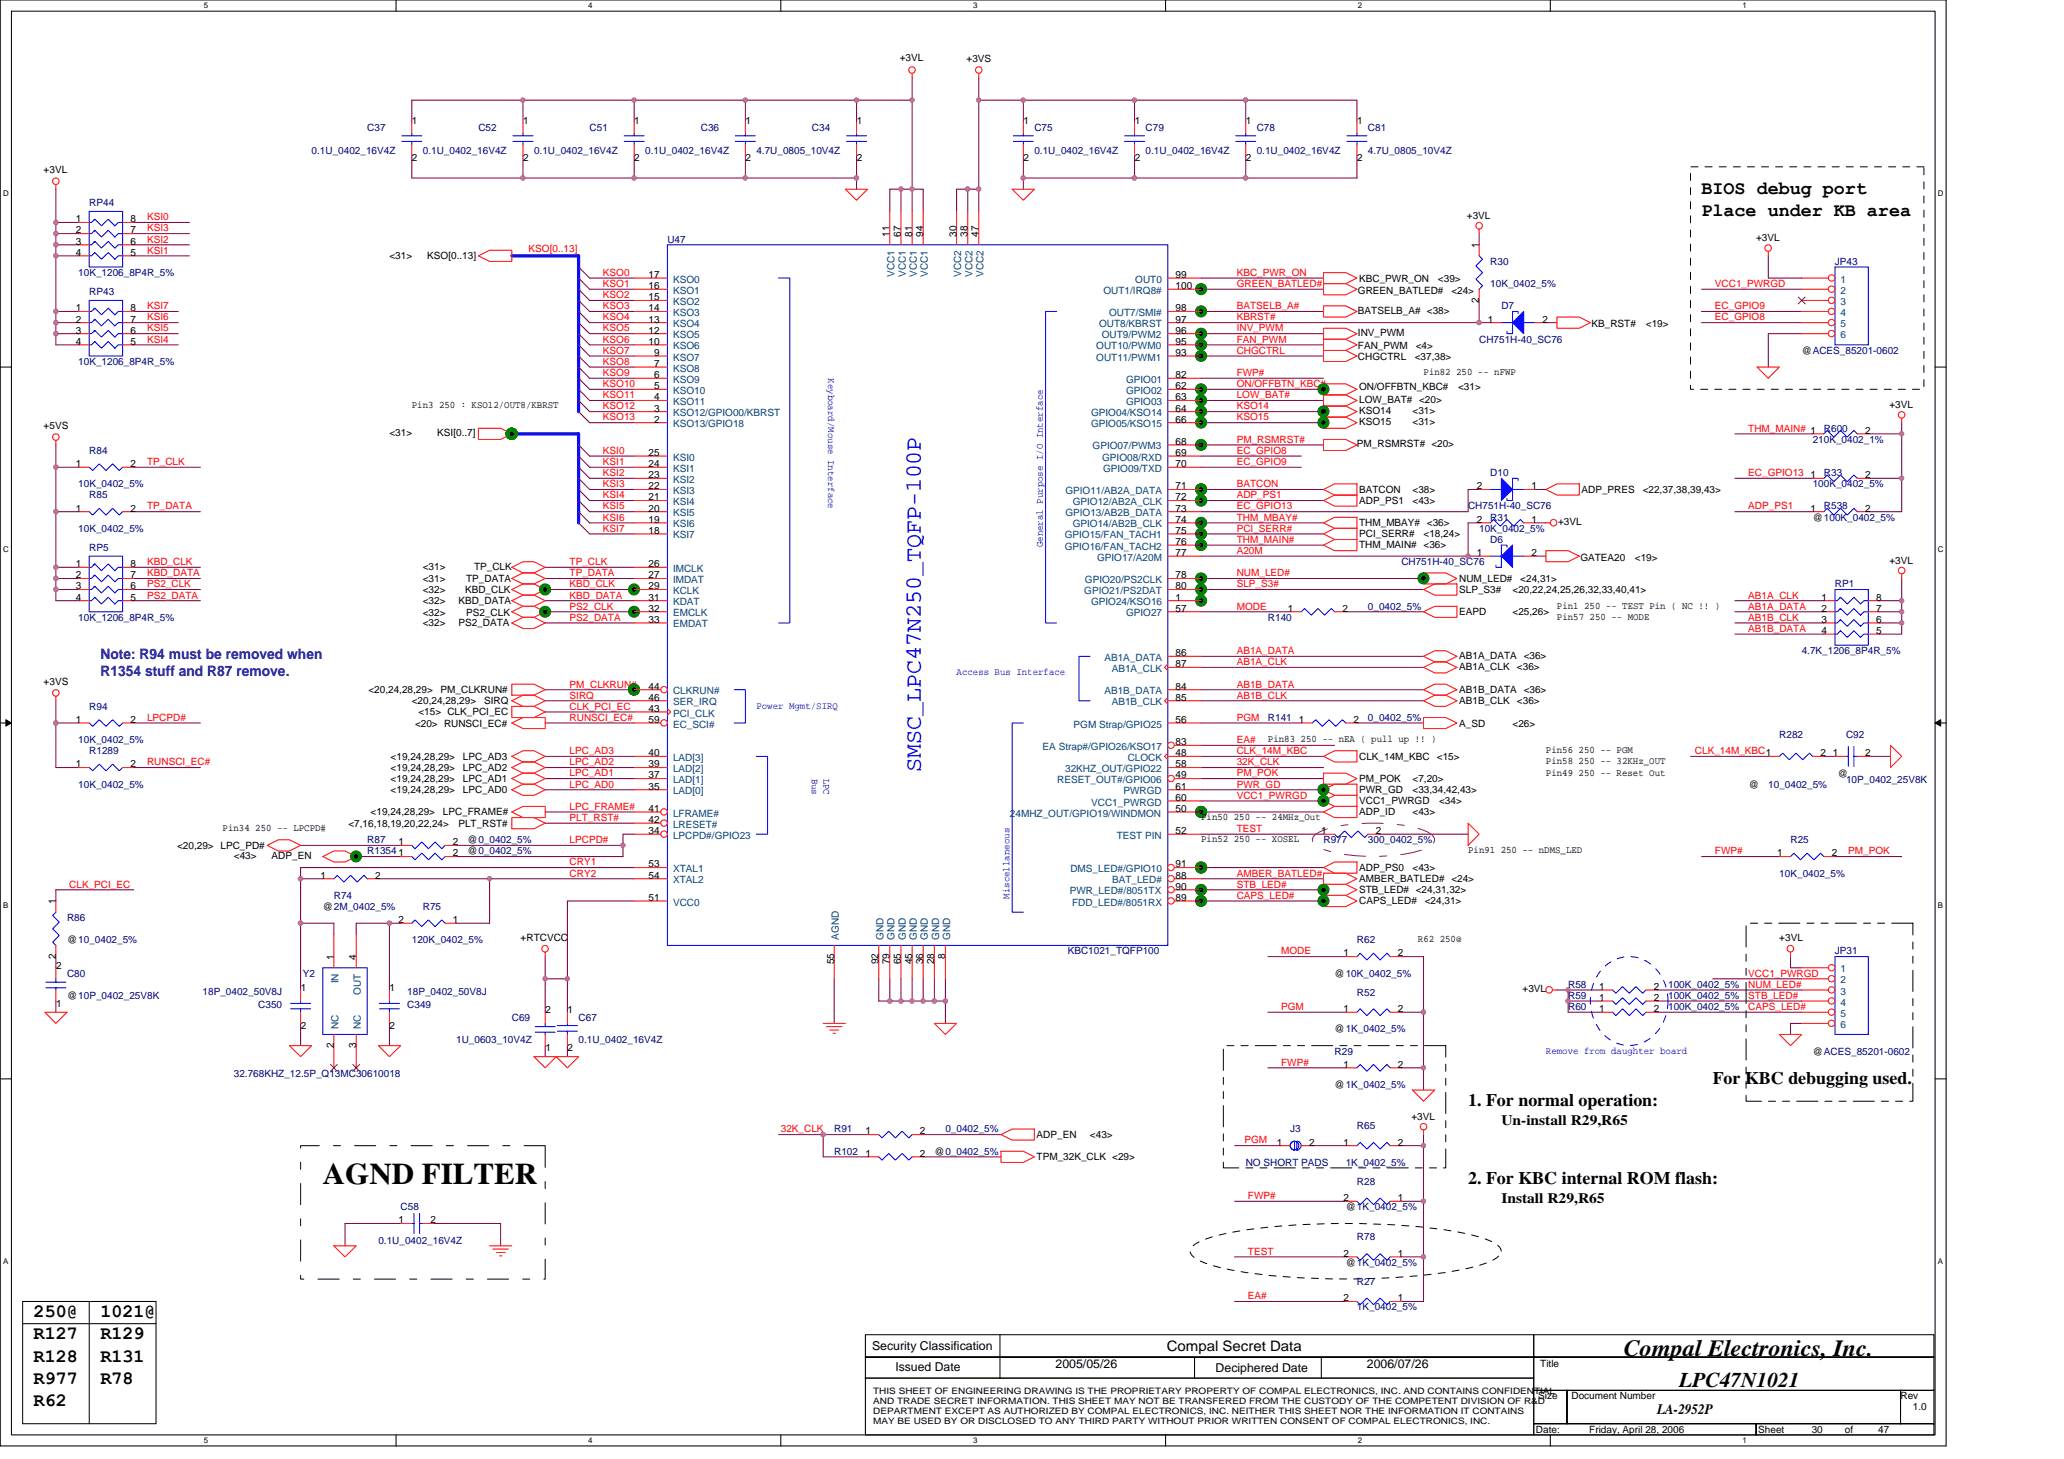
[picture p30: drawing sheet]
<svg xmlns="http://www.w3.org/2000/svg" width="297mm" height="210mm" viewBox="0 0 297 210" stroke-linecap="round" stroke-linejoin="round" font-family="sans-serif">
<defs><g id="words">
<text font-size="4.3" x="46.5" y="170.4">AGND FILTER</text>
<text font-size="3.3" fill="#00f" x="132.5" y="111.1" transform="rotate(-90 132.5 111.1)">SMSC_LPC47N250_TQFP-100P</text>
<text font-size="3.3" x="233.7" y="195.1">Compal Electronics, Inc.</text>
<text font-size="3" x="241.7" y="199.6">LPC47N1021</text>
<g font-size="2.7">
<text x="244.9" y="27.9">BIOS debug port</text>
<text x="244.9" y="31.1">Place under KB area</text>
<text x="4.8" y="189.5">250@</text>
<text x="14.5" y="189.5">1021@</text>
<text x="4.8" y="192.7">R127</text>
<text x="4.8" y="195.9">R128</text>
<text x="14.5" y="195.9">R131</text>
<text x="14.5" y="192.7">R129</text>
<text x="4.8" y="199.1">R977</text>
<text x="4.8" y="202.3">R62</text>
<text x="14.5" y="199.1">R78</text>
</g>
<g font-size="2.5">
<text x="246.5" y="155.9">For KBC debugging used.</text>
<text x="211.3" y="159.1">1. For normal operation:</text>
<text x="211.3" y="170.3">2. For KBC internal ROM flash:</text>
</g>
<g font-size="2.1" fill="#0000a0">
<text x="14.5" y="94.7">Note: R94 must be removed when</text>
<text x="14.5" y="97.2">R1354 stuff and R87 remove.</text>
</g>
<g font-size="2.1">
<text x="216.1" y="161.9">Un-install R29,R65</text>
<text x="216.1" y="173.1">Install R29,R65</text>
<text x="167.9" y="194.4">Compal Secret Data</text>
<text x="238.5" y="203.5">LA-2952P</text>
</g>
<g font-size="1.8">
<text x="125.5" y="194.2">Security Classification</text>
<text x="128.9" y="197.3">Issued Date</text>
<text x="151.9" y="196.8">2005/05/26</text>
<text x="174.9" y="197.4">Deciphered Date</text>
<text x="196.7" y="196.8">2006/07/26</text>
</g>
<g font-size="1.4">
<text x="129.5" y="8.8">+3VL</text>
<text x="139.1" y="9">+3VS</text>
<text x="59.3" y="17.8">1</text>
<text x="75.3" y="17.8">1</text>
<text x="91.3" y="17.8">1</text>
<text x="107.3" y="17.8">1</text>
<text x="123.3" y="17.8">1</text>
<text x="147.3" y="17.8">1</text>
<text x="163.3" y="17.8">1</text>
<text x="179.3" y="17.8">1</text>
<text x="195.3" y="17.8">1</text>
<text x="59.3" y="23.2">2</text>
<text x="75.3" y="23.2">2</text>
<text x="91.3" y="23.2">2</text>
<text x="107.3" y="23.2">2</text>
<text x="123.3" y="23.2">2</text>
<text x="147.3" y="23.2">2</text>
<text x="163.3" y="23.2">2</text>
<text x="179.3" y="23.2">2</text>
<text x="195.3" y="23.2">2</text>
<text x="6.3" y="24.8">+3VL</text>
<text x="10.9" y="32">1</text>
<text x="10.9" y="33.6">2</text>
<text x="10.9" y="35.2">3</text>
<text x="18.8" y="32">8</text>
<text x="18.8" y="33.6">7</text>
<text x="18.8" y="35.2">6</text>
<text x="128" y="34.1" transform="rotate(-90 128 34.1)">11</text>
<text x="129.6" y="34.1" transform="rotate(-90 129.6 34.1)">67</text>
<text x="131.3" y="34.1" transform="rotate(-90 131.3 34.1)">81</text>
<text x="132.8" y="34.1" transform="rotate(-90 132.8 34.1)">94</text>
<text x="137.6" y="34.1" transform="rotate(-90 137.6 34.1)">30</text>
<text x="139.3" y="34.1" transform="rotate(-90 139.3 34.1)">38</text>
<text x="140.8" y="34.1" transform="rotate(-90 140.8 34.1)">47</text>
<text x="211.1" y="31.5">+3VL</text>
<text x="212.8" y="35.7" transform="rotate(-90 212.8 35.7)">1</text>
<text x="252.7" y="34.7">+3VL</text>
<text x="10.9" y="36.8">4</text>
<text x="18.8" y="36.8">5</text>
<text x="56" y="37.3">&lt;31&gt;</text>
<text x="61.5" y="37.3">KSO[0..13]</text>
<text x="93.3" y="40">17</text>
<text x="93.3" y="41.6">16</text>
<text x="169.2" y="40">99</text>
<text x="169.2" y="41.6">100</text>
<text x="195.6" y="40.5">KBC_PWR_ON</text>
<text x="206.9" y="40.5">&lt;39&gt;</text>
<text x="10.9" y="44.8">1</text>
<text x="10.9" y="46.4">2</text>
<text x="10.9" y="48">3</text>
<text x="18.8" y="44.8">8</text>
<text x="18.8" y="46.4">7</text>
<text x="18.8" y="48">6</text>
<text x="93.3" y="43.2">15</text>
<text x="93.3" y="44.8">14</text>
<text x="93.3" y="46.4">13</text>
<text x="93.3" y="48">12</text>
<text x="169.2" y="46.4">97</text>
<text x="169.2" y="44.8">98</text>
<text x="169.2" y="48">96</text>
<text x="195.4" y="42.3">GREEN_BATLED#</text>
<text x="195.4" y="45.1">BATSELB_A# &lt;38&gt;</text>
<text x="208.9" y="42.3">&lt;24&gt;</text>
<text x="212.8" y="43.5" transform="rotate(-90 212.8 43.5)">2</text>
<text x="214.1" y="46.4">1</text>
<text x="222" y="46.4">2</text>
<text x="229" y="47.1">KB_RST#</text>
<text x="236.9" y="47.1">&lt;19&gt;</text>
<text x="10.9" y="49.6">4</text>
<text x="18.8" y="49.6">5</text>
<text x="93.3" y="49.6">10</text>
<text x="94.1" y="51.2">9</text>
<text x="94.1" y="52.8">7</text>
<text x="169.2" y="49.6">95</text>
<text x="169.2" y="51.2">93</text>
<text x="195.4" y="48.3">INV_PWM</text>
<text x="195.4" y="51.9">CHGCTRL</text>
<text x="195.4" y="50.3">FAN_PWM</text>
<text x="203.6" y="51.9">&lt;37,38&gt;</text>
<text x="203.7" y="50.3">&lt;4&gt;</text>
<text x="204.9" y="54">Pin82 250 -- nFWP</text>
<text x="259.3" y="50.9">@ACES_85201-0602</text>
<text x="59.3" y="58.8">Pin3 250 : KSO12/OUT8/KBRST</text>
<text x="94.1" y="54.4">6</text>
<text x="94.1" y="56">5</text>
<text x="94.1" y="57.6">4</text>
<text x="94.1" y="59.2">3</text>
<text x="169.2" y="56">62</text>
<text x="169.2" y="57.6">63</text>
<text x="169.2" y="54.4">82</text>
<text x="169.2" y="59.2">64</text>
<text x="195.6" y="59.5">KSO14</text>
<text x="195.6" y="58">LOW_BAT# &lt;20&gt;</text>
<text x="195.6" y="56.2">ON/OFFBTN_KBC#</text>
<text x="203.3" y="59.5">&lt;31&gt;</text>
<text x="209.8" y="56.2">&lt;31&gt;</text>
<text x="271.9" y="58.7">+3VL</text>
<text x="6.3" y="61.8">+5VS</text>
<text x="56" y="62.7">&lt;31&gt;</text>
<text x="62.9" y="62.7">KSI[0..7]</text>
<text x="93.3" y="65.6">25</text>
<text x="94.1" y="60.8">2</text>
<text x="169.2" y="65.6">69</text>
<text x="169.2" y="60.8">66</text>
<text x="169.2" y="64">68</text>
<text x="195.3" y="64.3">PM_RSMRST# &lt;20&gt;</text>
<text x="195.6" y="61.2">KSO15</text>
<text x="203.3" y="61.2">&lt;31&gt;</text>
<text x="268.4" y="62.4">2</text>
<text x="10.9" y="67.2">1</text>
<text x="18.8" y="67.2">2</text>
<text x="93.3" y="67.2">24</text>
<text x="93.3" y="68.8">23</text>
<text x="93.3" y="70.4">22</text>
<text x="93.3" y="72">21</text>
<text x="169.2" y="70.4">71</text>
<text x="169.2" y="72">72</text>
<text x="169.2" y="67.2">70</text>
<text x="195.6" y="70.9">BATCON</text>
<text x="203.3" y="70.9">&lt;38&gt;</text>
<text x="212.6" y="70.4">2</text>
<text x="220.4" y="70.4">1</text>
<text x="227.6" y="70.9">ADP_PRES</text>
<text x="236.4" y="70.9">&lt;22,37,38,39,43&gt;</text>
<text x="260.6" y="68.8">1</text>
<text x="268.4" y="68.8">2</text>
<text x="10.9" y="73.6">1</text>
<text x="18.8" y="73.6">2</text>
<text x="93.3" y="73.6">20</text>
<text x="93.3" y="75.2">19</text>
<text x="93.3" y="76.8">18</text>
<text x="169.2" y="73.6">73</text>
<text x="169.2" y="75.2">74</text>
<text x="169.2" y="76.8">75</text>
<text x="195.6" y="77.3">PCI_SERR#</text>
<text x="195.6" y="75.7">THM_MBAY# &lt;36&gt;</text>
<text x="195.6" y="72.5">ADP_PS1</text>
<text x="203.3" y="72.5">&lt;43&gt;</text>
<text x="204.9" y="77.3">&lt;18,24&gt;</text>
<text x="212.6" y="75.2">2</text>
<text x="220.4" y="75.2">1</text>
<text x="224.2" y="75.5">+3VL</text>
<text x="260.6" y="73.6">1</text>
<text x="260.9" y="74.9">@100K_0402_5%</text>
<text x="268.4" y="73.6">2</text>
<text x="10.9" y="81.6">1</text>
<text x="10.9" y="83.2">2</text>
<text x="18.8" y="81.6">8</text>
<text x="18.8" y="83.2">7</text>
<text x="60.9" y="82">&lt;31&gt;</text>
<text x="60.9" y="83.7">&lt;31&gt;</text>
<text x="67.1" y="83.7">TP_DATA</text>
<text x="68.2" y="82">TP_CLK</text>
<text x="93.3" y="81.6">26</text>
<text x="93.3" y="83.2">27</text>
<text x="169.2" y="83.2">78</text>
<text x="169.2" y="78.4">76</text>
<text x="169.2" y="80">77</text>
<text x="195.6" y="78.9">THM_MAIN# &lt;36&gt;</text>
<text x="210" y="83.7">NUM_LED#</text>
<text x="212.6" y="80">1</text>
<text x="218.8" y="83.7">&lt;24,31&gt;</text>
<text x="220.4" y="80">2</text>
<text x="227.4" y="80.7">GATEA20</text>
<text x="235.3" y="80.7">&lt;19&gt;</text>
<text x="271.9" y="81.2">+3VL</text>
<text x="10.9" y="84.8">3</text>
<text x="10.9" y="86.4">4</text>
<text x="18.8" y="84.8">6</text>
<text x="18.8" y="86.4">5</text>
<text x="60.9" y="86.9">&lt;32&gt;</text>
<text x="60.9" y="85.3">&lt;32&gt;</text>
<text x="60.9" y="88.7">&lt;32&gt;</text>
<text x="66" y="86.9">KBD_DATA</text>
<text x="66.9" y="85.3">KBD_CLK</text>
<text x="67.1" y="88.7">PS2_CLK</text>
<text x="93.3" y="84.8">29</text>
<text x="93.3" y="86.4">31</text>
<text x="93.3" y="88">32</text>
<text x="93.3" y="89.6">33</text>
<text x="169.2" y="88">57</text>
<text x="169.2" y="86.4">1</text>
<text x="169.2" y="84.8">80</text>
<text x="185.4" y="88">1</text>
<text x="193.2" y="88">2</text>
<text x="210" y="88.5">EAPD</text>
<text x="210" y="85.3">SLP_S3#</text>
<text x="217.7" y="85.3">&lt;20,22,24,25,26,32,33,40,41&gt;</text>
<text x="217.7" y="88.5">&lt;25,26&gt;</text>
<text x="224.1" y="89.2">Pin57 250 -- MODE</text>
<text x="224.1" y="87.6">Pin1 250 -- TEST Pin ( NC !! )</text>
<text x="262.1" y="86.4">1</text>
<text x="262.1" y="88">2</text>
<text x="262.1" y="89.6">3</text>
<text x="270" y="86.4">8</text>
<text x="270" y="88">7</text>
<text x="270" y="89.6">6</text>
<text x="60.9" y="90.1">&lt;32&gt;</text>
<text x="66" y="90.1">PS2_DATA</text>
<text x="169.2" y="94.4">86</text>
<text x="169.2" y="96">87</text>
<text x="210" y="94.7">AB1A_DATA &lt;36&gt;</text>
<text x="262.1" y="91.2">4</text>
<text x="270" y="91.2">5</text>
<text x="6.3" y="98.6">+3VS</text>
<text x="53" y="99.7">&lt;20,24,28,29&gt;</text>
<text x="59.3" y="101.3">&lt;20,24,28,29&gt;</text>
<text x="63.4" y="99.7">PM_CLKRUN#</text>
<text x="69.7" y="101.3">SIRQ</text>
<text x="93.3" y="99.2">44</text>
<text x="93.3" y="100.8">46</text>
<text x="169.2" y="99.2">84</text>
<text x="169.2" y="100.8">85</text>
<text x="210" y="101.3">AB1B_CLK</text>
<text x="210" y="99.7">AB1B_DATA &lt;36&gt;</text>
<text x="210" y="96.4">AB1A_CLK</text>
<text x="218.3" y="101.3">&lt;36&gt;</text>
<text x="218.3" y="96.4">&lt;36&gt;</text>
<text x="10.9" y="104">1</text>
<text x="18.8" y="104">2</text>
<text x="59.7" y="104.5">&lt;20&gt; RUNSCI_EC#</text>
<text x="60.2" y="102.9">&lt;15&gt; CLK_PCI_EC</text>
<text x="93.3" y="102.4">43</text>
<text x="93.3" y="104">59</text>
<text x="169.2" y="104">56</text>
<text x="169.2" y="107.2">83</text>
<text x="182.5" y="106.8">Pin83 250 -- nEA ( pull up !! )</text>
<text x="186.9" y="104">1</text>
<text x="194.8" y="104">2</text>
<text x="210" y="104.5">A_SD</text>
<text x="217.7" y="104.5">&lt;26&gt;</text>
<text x="10.9" y="110.4">1</text>
<text x="18.8" y="110.4">2</text>
<text x="56.2" y="109.3">&lt;19,24,28,29&gt;</text>
<text x="56.2" y="110.9">&lt;19,24,28,29&gt;</text>
<text x="56.2" y="112.5">&lt;19,24,28,29&gt;</text>
<text x="66.6" y="109.3">LPC_AD3</text>
<text x="66.6" y="110.9">LPC_AD2</text>
<text x="66.6" y="112.5">LPC_AD1</text>
<text x="93.3" y="108.8">40</text>
<text x="93.3" y="110.4">39</text>
<text x="93.3" y="112">37</text>
<text x="93.3" y="113.6">35</text>
<text x="169.2" y="113.6">61</text>
<text x="169.2" y="108.8">48</text>
<text x="169.2" y="112">49</text>
<text x="169.2" y="110.4">58</text>
<text x="195.6" y="112.5">PM_POK</text>
<text x="195.6" y="109.3">CLK_14M_KBC</text>
<text x="203.3" y="112.5">&lt;7,20&gt;</text>
<text x="206.8" y="109.3">&lt;15&gt;</text>
<text x="222.5" y="111.6">Pin49 250 -- Reset Out</text>
<text x="222.5" y="108.4">Pin56 250 -- PGM</text>
<text x="222.5" y="110">Pin58 250 -- 32KHz_OUT</text>
<text x="251.7" y="113.3">@</text>
<text x="262" y="108.8">2</text>
<text x="263.8" y="108.8">1</text>
<text x="264.5" y="111.7">@</text>
<text x="268.4" y="108.8">2</text>
<text x="32" y="119.6">Pin34 250 -- LPCPD#</text>
<text x="50.1" y="118.9">&lt;7,16,18,19,20,22,24&gt;</text>
<text x="53.3" y="117.3">&lt;19,24,28,29&gt;</text>
<text x="56.2" y="114.1">&lt;19,24,28,29&gt;</text>
<text x="63.7" y="117.3">LPC_FRAME#</text>
<text x="66" y="118.9">PLT_RST#</text>
<text x="66.6" y="114.1">LPC_AD0</text>
<text x="93.3" y="116.8">41</text>
<text x="93.3" y="118.4">42</text>
<text x="93.3" y="120">34</text>
<text x="169.2" y="120">52</text>
<text x="169.2" y="115.2">60</text>
<text x="169.2" y="116.8">50</text>
<text x="172.9" y="118">Pin50 250 -- 24MHz_Out</text>
<text x="190.1" y="120">1</text>
<text x="195.6" y="115.7">VCC1_PWRGD</text>
<text x="195.6" y="117.3">ADP_ID</text>
<text x="195.6" y="114.1">PWR_GD</text>
<text x="198" y="120">2</text>
<text x="203.3" y="117.3">&lt;43&gt;</text>
<text x="203.3" y="114.1">&lt;33,34,42,43&gt;</text>
<text x="207.1" y="115.7">&lt;34&gt;</text>
<text x="25.5" y="122.1">&lt;20,29&gt; LPC_PD#</text>
<text x="33.7" y="123.5">&lt;43&gt;</text>
<text x="39.1" y="123.5">ADP_EN</text>
<text x="57.3" y="121.6">1</text>
<text x="57.3" y="123.2">1</text>
<text x="65.2" y="121.6">2</text>
<text x="65.2" y="123.2">2</text>
<text x="67.3" y="121.3">@0_0402_5%</text>
<text x="67.3" y="122.9">@0_0402_5%</text>
<text x="93.3" y="124.8">53</text>
<text x="169.2" y="124.8">91</text>
<text x="172.9" y="121.2">Pin52 250 -- XOSEL</text>
<text x="195.6" y="125.3">ADP_PS0</text>
<text x="203.3" y="125.3">&lt;43&gt;</text>
<text x="211.3" y="122.8">Pin91 250 -- nDMS_LED</text>
<text x="255.8" y="123.2">1</text>
<text x="263.6" y="123.2">2</text>
<text x="8" y="130.1" transform="rotate(-90 8 130.1)">1</text>
<text x="46.1" y="126.4">1</text>
<text x="46.5" y="130.9">@2M_0402_5%</text>
<text x="54" y="126.4">2</text>
<text x="93.3" y="126.4">54</text>
<text x="93.3" y="129.6">51</text>
<text x="169.2" y="126.4">88</text>
<text x="169.2" y="128">90</text>
<text x="169.2" y="129.6">89</text>
<text x="195.6" y="128.5">STB_LED# &lt;24,31,32&gt;</text>
<text x="195.6" y="130.1">CAPS_LED#</text>
<text x="195.6" y="126.9">AMBER_BATLED# &lt;24&gt;</text>
<text x="205" y="130.1">&lt;24,31&gt;</text>
<text x="8" y="137.9" transform="rotate(-90 8 137.9)">2</text>
<text x="9.6" y="135.7">@10_0402_5%</text>
<text x="57.3" y="132.8">2</text>
<text x="65.2" y="132.8">1</text>
<text x="74.9" y="135.4">+RTCVCC</text>
<text x="136" y="137.9" transform="rotate(-90 136 137.9)">8</text>
<text x="193.4" y="137.6">1</text>
<text x="201.2" y="137.6">2</text>
<text x="204.1" y="135.6">R62 250@</text>
<text x="256.1" y="135.4">+3VL</text>
<text x="8.1" y="139.4">2</text>
<text x="9.6" y="143.7">@10P_0402_25V8K</text>
<text x="43.3" y="142.6">1</text>
<text x="48" y="138.1" transform="rotate(-90 48 138.1)">1</text>
<text x="51.2" y="138.1" transform="rotate(-90 51.2 138.1)">4</text>
<text x="56.1" y="142.6">1</text>
<text x="120" y="138.7" transform="rotate(-90 120 138.7)">55</text>
<text x="126.4" y="138.7" transform="rotate(-90 126.4 138.7)">92</text>
<text x="128" y="138.7" transform="rotate(-90 128 138.7)">79</text>
<text x="129.6" y="138.7" transform="rotate(-90 129.6 138.7)">65</text>
<text x="131.3" y="138.7" transform="rotate(-90 131.3 138.7)">45</text>
<text x="132.8" y="138.7" transform="rotate(-90 132.8 138.7)">36</text>
<text x="134.4" y="138.7" transform="rotate(-90 134.4 138.7)">28</text>
<text x="192.1" y="140.5">@10K_0402_5%</text>
<text x="219.1" y="142.7">+3VL</text>
<text x="230.1" y="142.4">1</text>
<text x="230.1" y="144">1</text>
<text x="238" y="142.4">2</text>
<text x="238" y="144">2</text>
<text x="8.1" y="144.8">1</text>
<text x="43.3" y="148">2</text>
<text x="56.1" y="148">2</text>
<text x="78.5" y="145.8">2</text>
<text x="81.7" y="145.8">1</text>
<text x="192.1" y="148.5">@1K_0402_5%</text>
<text x="193.4" y="145.6">1</text>
<text x="201.2" y="145.6">2</text>
<text x="230.1" y="145.6">1</text>
<text x="238" y="145.6">2</text>
<text x="48" y="150.7" transform="rotate(-90 48 150.7)">2</text>
<text x="51.2" y="150.7" transform="rotate(-90 51.2 150.7)">3</text>
<text x="78.5" y="151.2">1</text>
<text x="81.7" y="151.2">2</text>
<text x="193.4" y="153.6">1</text>
<text x="201.2" y="153.6">2</text>
<text x="260.9" y="151.7">@ACES_85201-0602</text>
<text x="192.1" y="156.5">@1K_0402_5%</text>
<text x="203.1" y="161.2">+3VL</text>
<text x="124.5" y="163.2">1</text>
<text x="124.5" y="166.4">1</text>
<text x="132.4" y="163.2">2</text>
<text x="132.4" y="166.4">2</text>
<text x="134.5" y="166.1">@0_0402_5%</text>
<text x="149.2" y="163.7">ADP_EN</text>
<text x="149.2" y="166.9">TPM_32K_CLK &lt;29&gt;</text>
<text x="156.9" y="163.7">&lt;43&gt;</text>
<text x="183.7" y="164.8">1</text>
<text x="188.4" y="164.8">2</text>
<text x="193.4" y="164.8">1</text>
<text x="201.2" y="164.8">2</text>
<text x="193.4" y="172.8">2</text>
<text x="201.2" y="172.8">1</text>
<text x="57.3" y="176">1</text>
<text x="62" y="176">2</text>
<text x="193.7" y="174.1">@1K_0402_5%</text>
<text x="193.4" y="180.8">2</text>
<text x="193.7" y="182.1">@1K_0402_5%</text>
<text x="201.2" y="180.8">1</text>
<text x="193.4" y="187.2">2</text>
<text x="201.2" y="187.2">1</text>
<text x="221.7" y="196.7">Title</text>
<text x="221.4" y="201.3">Size</text>
<text x="226.2" y="201.3">Document Number</text>
<text x="273.5" y="201.3">Rev</text>
<text x="275.3" y="202.9">1.0</text>
<text x="221" y="206.1">Date:</text>
<text x="228.7" y="206.1">Friday, April 28, 2006</text>
<text x="253" y="206.1">Sheet</text>
<text x="260.7" y="206.1">30</text>
<text x="265.5" y="206.1">of</text>
<text x="270.3" y="206.1">47</text>
</g>
<g font-size="1.4" fill="#000080">
<text x="44.8" y="22.1">0.1U_0402_16V4Z</text>
<text x="52.8" y="18.9">C37</text>
<text x="60.9" y="22.1">0.1U_0402_16V4Z</text>
<text x="68.9" y="18.9">C52</text>
<text x="76.9" y="22.1">0.1U_0402_16V4Z</text>
<text x="84.9" y="18.9">C51</text>
<text x="92.9" y="22.1">0.1U_0402_16V4Z</text>
<text x="100.9" y="18.9">C36</text>
<text x="108.9" y="22.1">4.7U_0805_10V4Z</text>
<text x="116.9" y="18.9">C34</text>
<text x="148.9" y="18.9">C75</text>
<text x="148.9" y="22.1">0.1U_0402_16V4Z</text>
<text x="164.9" y="18.9">C79</text>
<text x="164.9" y="22.1">0.1U_0402_16V4Z</text>
<text x="180.9" y="18.9">C78</text>
<text x="180.9" y="22.1">0.1U_0402_16V4Z</text>
<text x="196.9" y="18.9">C81</text>
<text x="196.9" y="22.1">4.7U_0805_10V4Z</text>
<text x="12.8" y="29.6">RP44</text>
<text x="96.1" y="34.9">U47</text>
<text x="11.3" y="39.7">10K_1206_8P4R_5%</text>
<text x="214.5" y="38.1">R30</text>
<text x="214.5" y="41.3">10K_0402_5%</text>
<text x="264.1" y="38.1">JP43</text>
<text x="12.8" y="42.4">RP43</text>
<text x="216.1" y="44.5">D7</text>
<text x="11.3" y="52.5">10K_1206_8P4R_5%</text>
<text x="212.9" y="49.3">CH751H-40_SC76</text>
<text x="12.8" y="65.3">R84</text>
<text x="260.9" y="63.7">210K_0402_1%</text>
<text x="262.5" y="62.1">R600</text>
<text x="11.3" y="70.1">10K_0402_5%</text>
<text x="12.8" y="71.7">R85</text>
<text x="214.5" y="68.5">D10</text>
<text x="260.9" y="70.1">100K_0402_5%</text>
<text x="262.5" y="68.5">R33</text>
<text x="11.3" y="76.5">10K_0402_5%</text>
<text x="211.3" y="73.3">CH751H-40_SC76</text>
<text x="212.9" y="76.5">10K_0402_5%</text>
<text x="214.5" y="74.9">R31</text>
<text x="262.5" y="73.3">R538</text>
<text x="12.8" y="79.2">RP5</text>
<text x="201.7" y="81.3">CH751H-40_SC76</text>
<text x="214.5" y="78.1">D6</text>
<text x="11.3" y="89.3">10K_1206_8P4R_5%</text>
<text x="182.5" y="89.3">R140</text>
<text x="196.9" y="87.7">0_0402_5%</text>
<text x="264.1" y="84.5">RP1</text>
<text x="259.3" y="94.1">4.7K_1206_8P4R_5%</text>
<text x="11.3" y="106.9">10K_0402_5%</text>
<text x="12.8" y="102.1">R94</text>
<text x="182.5" y="103.7">R141</text>
<text x="196.9" y="103.7">0_0402_5%</text>
<text x="256.1" y="106.1">R282</text>
<text x="265.7" y="106.1">C92</text>
<text x="11.3" y="113.3">10K_0402_5%</text>
<text x="12.8" y="108.5">R1289</text>
<text x="254.5" y="113.3">10_0402_5%</text>
<text x="265.7" y="112.7">10P_0402_25V8K</text>
<text x="52.8" y="121.3">R87</text>
<text x="52.8" y="122.9">R1354</text>
<text x="190.5" y="121.3">R977</text>
<text x="196.9" y="121.3">300_0402_5%</text>
<text x="257.7" y="121.3">R25</text>
<text x="48" y="129.3">R74</text>
<text x="60.9" y="130.9">R75</text>
<text x="256.1" y="126.1">10K_0402_5%</text>
<text x="9.6" y="132.5">R86</text>
<text x="59.3" y="135.7">120K_0402_5%</text>
<text x="153.7" y="137.3">KBC1021_TQFP100</text>
<text x="195.3" y="135.7">R62</text>
<text x="264.1" y="137.3">JP31</text>
<text x="9.6" y="140.5">C80</text>
<text x="29.2" y="143.1">18P_0402_50V8J</text>
<text x="43.6" y="140.5">Y2</text>
<text x="58.6" y="143.1">18P_0402_50V8J</text>
<text x="195.3" y="143.2">R52</text>
<text x="225.7" y="142.1">R58</text>
<text x="225.7" y="143.7">R59</text>
<text x="240.1" y="142.1">100K_0402_5%</text>
<text x="240.1" y="143.7">100K_0402_5%</text>
<text x="37.2" y="145">C350</text>
<text x="58.6" y="145">C349</text>
<text x="73.7" y="146.9">C69</text>
<text x="83.3" y="146.9">C67</text>
<text x="225.7" y="145.3">R60</text>
<text x="240.1" y="145.3">100K_0402_5%</text>
<text x="33.7" y="154.9">32.768KHZ_12.5P_Q13MC30610018</text>
<text x="65.7" y="150.1">1U_0603_10V4Z</text>
<text x="83.3" y="150.1">0.1U_0402_16V4Z</text>
<text x="192.1" y="151.7">R29</text>
<text x="120.1" y="162.9">R91</text>
<text x="120.1" y="166.1">R102</text>
<text x="136.1" y="162.9">0_0402_5%</text>
<text x="179.3" y="167.7">NO SHORT PADS</text>
<text x="185.7" y="162.9">J3</text>
<text x="193.7" y="167.7">1K_0402_5%</text>
<text x="195.3" y="162.4">R65</text>
<text x="195.3" y="170.4">R28</text>
<text x="54.5" y="178.9">0.1U_0402_16V4Z</text>
<text x="57.7" y="174.1">C58</text>
<text x="195.3" y="178.4">R78</text>
<text x="195.3" y="184.8">R27</text>
<text x="195.3" y="188.5">1K_0402_5%</text>
</g>
<g font-size="1.4" fill="#f00">
<text x="21.2" y="33.3">KSI3</text>
<text x="21.2" y="34.9">KSI2</text>
<text x="21.2" y="31.7">KSI0</text>
<text x="21.2" y="36.5">KSI1</text>
<text x="76.1" y="36.3">KSO[0..13]</text>
<text x="86.8" y="39.7">KSO0</text>
<text x="86.8" y="41.3">KSO1</text>
<text x="178" y="41.3">GREEN_BATLED#</text>
<text x="178" y="39.7">KBC_PWR_ON</text>
<text x="246.8" y="41.3">VCC1_PWRGD</text>
<text x="21.2" y="46.1">KSI6</text>
<text x="21.2" y="47.7">KSI5</text>
<text x="21.2" y="44.5">KSI7</text>
<text x="86.8" y="47.7">KSO5</text>
<text x="86.8" y="44.5">KSO3</text>
<text x="86.8" y="42.9">KSO2</text>
<text x="86.8" y="46.1">KSO4</text>
<text x="178" y="44.5">BATSELB_A#</text>
<text x="178" y="47.7">INV_PWM</text>
<text x="178" y="46.1">KBRST#</text>
<text x="246.8" y="46.1">EC_GPIO8</text>
<text x="246.8" y="44.5">EC_GPIO9</text>
<text x="21.2" y="49.3">KSI4</text>
<text x="86.8" y="52.5">KSO8</text>
<text x="86.8" y="49.3">KSO6</text>
<text x="86.8" y="50.9">KSO7</text>
<text x="178" y="49.3">FAN_PWM</text>
<text x="178" y="50.9">CHGCTRL</text>
<text x="86.8" y="57.3">KSO11</text>
<text x="86.8" y="55.7">KSO10</text>
<text x="86.8" y="58.9">KSO12</text>
<text x="86.8" y="54.1">KSO9</text>
<text x="178" y="58.9">KSO14</text>
<text x="178" y="57.3">LOW_BAT#</text>
<text x="178" y="55.7">ON/OFFBTN_KBC#</text>
<text x="178" y="54.1">FWP#</text>
<text x="86.8" y="65.3">KSI0</text>
<text x="86.8" y="60.5">KSO13</text>
<text x="178" y="60.5">KSO15</text>
<text x="178" y="65.3">EC_GPIO8</text>
<text x="178" y="63.7">PM_RSMRST#</text>
<text x="251.6" y="62.1">THM_MAIN# 1</text>
<text x="21.2" y="66.9">TP_CLK</text>
<text x="86.8" y="68.5">KSI2</text>
<text x="86.8" y="70.1">KSI3</text>
<text x="86.8" y="66.9">KSI1</text>
<text x="86.8" y="71.7">KSI4</text>
<text x="178" y="70.1">BATCON</text>
<text x="178" y="71.7">ADP_PS1</text>
<text x="178" y="66.9">EC_GPIO9</text>
<text x="251.6" y="68.5">EC_GPIO13</text>
<text x="21.2" y="73.3">TP_DATA</text>
<text x="86.8" y="73.3">KSI5</text>
<text x="86.8" y="76.5">KSI7</text>
<text x="86.8" y="74.9">KSI6</text>
<text x="178" y="76.5">PCI_SERR#</text>
<text x="178" y="74.9">THM_MBAY#</text>
<text x="178" y="73.3">EC_GPIO13</text>
<text x="251.6" y="73.3">ADP_PS1</text>
<text x="21.2" y="82.9">KBD_DATA</text>
<text x="21.2" y="81.3">KBD_CLK</text>
<text x="82" y="81.3">TP_CLK</text>
<text x="82" y="82.9">TP_DATA</text>
<text x="178" y="82.9">NUM_LED#</text>
<text x="178" y="78.1">THM_MAIN#</text>
<text x="178" y="79.7">A20M</text>
<text x="21.2" y="84.5">PS2_CLK</text>
<text x="21.2" y="86.1">PS2_DATA</text>
<text x="82" y="84.5">KBD_CLK</text>
<text x="82" y="86.1">KBD_DATA</text>
<text x="82" y="89.3">PS2_DATA</text>
<text x="82" y="87.7">PS2_CLK</text>
<text x="178" y="87.7">MODE</text>
<text x="178" y="84.5">SLP_S3#</text>
<text x="251.6" y="86.1">AB1A_CLK</text>
<text x="251.6" y="89.3">AB1B_CLK</text>
<text x="251.6" y="87.7">AB1A_DATA</text>
<text x="178" y="94.1">AB1A_DATA</text>
<text x="178" y="95.7">AB1A_CLK</text>
<text x="251.6" y="90.9">AB1B_DATA</text>
<text x="82" y="100.5">SIRQ</text>
<text x="82" y="98.9">PM_CLKRUN#</text>
<text x="178" y="100.5">AB1B_CLK</text>
<text x="178" y="98.9">AB1B_DATA</text>
<text x="21.2" y="103.7">LPCPD#</text>
<text x="82" y="103.7">RUNSCI_EC#</text>
<text x="82" y="102.1">CLK_PCI_EC</text>
<text x="178" y="103.7">PGM</text>
<text x="178" y="106.9">EA#</text>
<text x="21.2" y="110.1">RUNSCI_EC#</text>
<text x="82" y="113.3">LPC_AD0</text>
<text x="82" y="108.5">LPC_AD3</text>
<text x="82" y="110.1">LPC_AD2</text>
<text x="82" y="111.7">LPC_AD1</text>
<text x="178" y="113.3">PWR_GD</text>
<text x="178" y="111.7">PM_POK</text>
<text x="178" y="108.5">CLK_14M_KBC</text>
<text x="178" y="110.1">32K_CLK</text>
<text x="243.9" y="108.5">CLK_14M_KBC1</text>
<text x="82" y="118.1">PLT_RST#</text>
<text x="82" y="116.5">LPC_FRAME#</text>
<text x="178" y="114.9">VCC1_PWRGD</text>
<text x="178" y="119.7">TEST</text>
<text x="82" y="121.3">LPCPD#</text>
<text x="82" y="124.5">CRY1</text>
<text x="246.8" y="122.9">FWP#</text>
<text x="266" y="122.9">PM_POK</text>
<text x="10" y="127.7">CLK_PCI_EC</text>
<text x="82" y="126.1">CRY2</text>
<text x="178" y="127.7">STB_LED#</text>
<text x="178" y="126.1">AMBER_BATLED#</text>
<text x="178" y="129.3">CAPS_LED#</text>
<text x="184.4" y="137.3">MODE</text>
<text x="251.6" y="140.5">VCC1_PWRGD</text>
<text x="251.6" y="142.1">NUM_LED#</text>
<text x="251.6" y="143.7">STB_LED#</text>
<text x="184.4" y="145.3">PGM</text>
<text x="251.6" y="145.3">CAPS_LED#</text>
<text x="184.4" y="153.3">FWP#</text>
<text x="112.4" y="162.9">32K_CLK</text>
<text x="179.1" y="164.5">PGM</text>
<text x="179.6" y="172.5">FWP#</text>
<text x="179.6" y="180.5">TEST</text>
<text x="179.6" y="186.9">EA#</text>
</g>
<g font-size="1.4" fill="#004080">
<text x="96.9" y="40.7">KSO0</text>
<text x="128.7" y="39.9" transform="rotate(-90 128.7 39.9)">VCC1</text>
<text x="130.3" y="39.9" transform="rotate(-90 130.3 39.9)">VCC1</text>
<text x="131.9" y="39.9" transform="rotate(-90 131.9 39.9)">VCC1</text>
<text x="133.5" y="39.9" transform="rotate(-90 133.5 39.9)">VCC1</text>
<text x="138.3" y="39.9" transform="rotate(-90 138.3 39.9)">VCC2</text>
<text x="140" y="39.9" transform="rotate(-90 140 39.9)">VCC2</text>
<text x="141.5" y="39.9" transform="rotate(-90 141.5 39.9)">VCC2</text>
<text x="163.4" y="40.7">OUT0</text>
<text x="264.9" y="40.7">1</text>
<text x="96.9" y="42.3">KSO1</text>
<text x="96.9" y="43.9">KSO2</text>
<text x="96.9" y="45.5">KSO3</text>
<text x="96.9" y="47.1">KSO4</text>
<text x="158.2" y="47.1">OUT8/KBRST</text>
<text x="158.8" y="42.3">OUT1/IRQ8#</text>
<text x="159.6" y="45.5">OUT7/SMI#</text>
<text x="264.9" y="42.3">2</text>
<text x="264.9" y="43.9">3</text>
<text x="264.9" y="45.5">4</text>
<text x="264.9" y="47.1">5</text>
<text x="96.9" y="48.7">KSO5</text>
<text x="96.9" y="50.3">KSO6</text>
<text x="96.9" y="51.9">KSO7</text>
<text x="96.9" y="53.5">KSO8</text>
<text x="157.8" y="50.3">OUT10/PWM0</text>
<text x="157.8" y="51.9">OUT11/PWM1</text>
<text x="158.6" y="48.7">OUT9/PWM2</text>
<text x="264.9" y="48.7">6</text>
<text x="96.9" y="55.1">KSO9</text>
<text x="96.9" y="56.7">KSO10</text>
<text x="96.9" y="58.3">KSO11</text>
<text x="96.9" y="59.9">KSO12/GPIO00/KBRST</text>
<text x="157" y="59.9">GPIO04/KSO14</text>
<text x="162" y="56.7">GPIO02</text>
<text x="162" y="58.3">GPIO03</text>
<text x="162" y="55.1">GPIO01</text>
<text x="96.9" y="61.5">KSO13/GPIO18</text>
<text x="157" y="61.5">GPIO05/KSO15</text>
<text x="157.2" y="64.7">GPIO07/PWM3</text>
<text x="96.9" y="66.3">KSI0</text>
<text x="96.9" y="67.9">KSI1</text>
<text x="96.9" y="69.5">KSI2</text>
<text x="96.9" y="71.1">KSI3</text>
<text x="153.3" y="71.1">GPIO11/AB2A_DATA</text>
<text x="158.6" y="66.3">GPIO08/RXD</text>
<text x="158.7" y="67.9">GPIO09/TXD</text>
<text x="96.9" y="72.7">KSI4</text>
<text x="96.9" y="74.3">KSI5</text>
<text x="96.9" y="75.9">KSI6</text>
<text x="96.9" y="77.5">KSI7</text>
<text x="153.2" y="77.5">GPIO15/FAN_TACH1</text>
<text x="153.3" y="74.3">GPIO13/AB2B_DATA</text>
<text x="154.4" y="72.7">GPIO12/AB2A_CLK</text>
<text x="154.4" y="75.9">GPIO14/AB2B_CLK</text>
<text x="96.9" y="82.3">IMCLK</text>
<text x="96.9" y="83.9">IMDAT</text>
<text x="153.2" y="79.1">GPIO16/FAN_TACH2</text>
<text x="156.1" y="83.9">GPIO20/PS2CLK</text>
<text x="157.9" y="80.7">GPIO17/A20M</text>
<text x="96.9" y="85.5">KCLK</text>
<text x="96.9" y="87.1">KDAT</text>
<text x="96.9" y="88.7">EMCLK</text>
<text x="156" y="85.5">GPIO21/PS2DAT</text>
<text x="157" y="87.1">GPIO24/KSO16</text>
<text x="162" y="88.7">GPIO27</text>
<text x="96.9" y="90.3">EMDAT</text>
<text x="158.9" y="95.1">AB1A_DATA</text>
<text x="96.9" y="99.9">CLKRUN#</text>
<text x="96.9" y="101.5">SER_IRQ</text>
<text x="158.9" y="99.9">AB1B_DATA</text>
<text x="160" y="96.7">AB1A_CLK</text>
<text x="160" y="101.5">AB1B_CLK</text>
<text x="96.9" y="103.1">PCI_CLK</text>
<text x="96.9" y="104.7">EC_SCI#</text>
<text x="150" y="107.9">EA Strap#/GPIO26/KSO17</text>
<text x="154.5" y="104.7">PGM Strap/GPIO25</text>
<text x="96.9" y="109.5">LAD[3]</text>
<text x="96.9" y="111.1">LAD[2]</text>
<text x="96.9" y="112.7">LAD[1]</text>
<text x="152.2" y="112.7">RESET_OUT#/GPIO06</text>
<text x="153.3" y="111.1">32KHZ_OUT/GPIO22</text>
<text x="162.3" y="109.5">CLOCK</text>
<text x="96.9" y="114.3">LAD[0]</text>
<text x="96.9" y="117.5">LFRAME#</text>
<text x="96.9" y="119.1">LRESET#</text>
<text x="145.3" y="117.5">24MHZ_OUT/GPIO19/WINDMON</text>
<text x="157" y="115.9">VCC1_PWRGD</text>
<text x="161.7" y="114.3">PWRGD</text>
<text x="96.9" y="120.7">LPCPD#/GPIO23</text>
<text x="96.9" y="125.5">XTAL1</text>
<text x="154" y="125.5">DMS_LED#/GPIO10</text>
<text x="160.7" y="120.7">TEST PIN</text>
<text x="96.9" y="127.1">XTAL2</text>
<text x="96.9" y="130.3">VCC0</text>
<text x="153.9" y="128.7">PWR_LED#/8051TX</text>
<text x="154.3" y="130.3">FDD_LED#/8051RX</text>
<text x="160" y="127.1">BAT_LED#</text>
<text x="120.7" y="135.2" transform="rotate(-90 120.7 135.2)">AGND</text>
<text x="127.1" y="135.2" transform="rotate(-90 127.1 135.2)">GND</text>
<text x="128.7" y="135.2" transform="rotate(-90 128.7 135.2)">GND</text>
<text x="130.3" y="135.2" transform="rotate(-90 130.3 135.2)">GND</text>
<text x="131.9" y="135.2" transform="rotate(-90 131.9 135.2)">GND</text>
<text x="133.5" y="135.2" transform="rotate(-90 133.5 135.2)">GND</text>
<text x="135.1" y="135.2" transform="rotate(-90 135.1 135.2)">GND</text>
<text x="136.7" y="135.2" transform="rotate(-90 136.7 135.2)">GND</text>
<text x="48.7" y="141.5" transform="rotate(-90 48.7 141.5)">IN</text>
<text x="51.9" y="143.1" transform="rotate(-90 51.9 143.1)">OUT</text>
<text x="264.9" y="139.9">1</text>
<text x="264.9" y="141.5">2</text>
<text x="264.9" y="143.1">3</text>
<text x="48.7" y="148" transform="rotate(-90 48.7 148)">NC</text>
<text x="51.9" y="148" transform="rotate(-90 51.9 148)">NC</text>
<text x="264.9" y="144.7">4</text>
<text x="264.9" y="146.3">5</text>
<text x="264.9" y="147.9">6</text>
</g>
<g font-size="1.4" fill="#00f">
<text x="119.2" y="54.4" transform="rotate(90 119.2 54.4)">Keyboard/Mouse Interface</text>
<text x="150.1" y="78.7" transform="rotate(-90 150.1 78.7)">General Purpose I/O Interface</text>
<text x="108.9" y="102">Power Mgmt/SIRQ</text>
<text x="137.7" y="97.2">Access Bus Interface</text>
<text x="116.8" y="112" transform="rotate(90 116.8 112)">Bus</text>
<text x="118.5" y="112" transform="rotate(90 118.5 112)">LPC</text>
<text x="145.3" y="129.3" transform="rotate(-90 145.3 129.3)">Miscellaneous</text>
<text x="222.5" y="151.6">Remove from daughter board</text>
</g>
<g font-size="1.3">
<text x="125.7" y="200.5">THIS SHEET OF ENGINEERING DRAWING IS THE PROPRIETARY PROPERTY OF COMPAL ELECTRONICS, INC. AND CONTAINS CONFIDENTIAL</text>
<text x="125.7" y="202">AND TRADE SECRET INFORMATION. THIS SHEET MAY NOT BE TRANSFERED FROM THE CUSTODY OF THE COMPETENT DIVISION OF R&amp;D</text>
<text x="125.7" y="203.5">DEPARTMENT EXCEPT AS AUTHORIZED BY COMPAL ELECTRONICS, INC. NEITHER THIS SHEET NOR THE INFORMATION IT CONTAINS</text>
<text x="125.7" y="204.9">MAY BE USED BY OR DISCLOSED TO ANY THIRD PARTY WITHOUT PRIOR WRITTEN CONSENT OF COMPAL ELECTRONICS, INC.</text>
</g>
<g font-size="1.1">
<text x="29.3" y="1.2">5</text>
<text x="84.7" y="1.2">4</text>
<text x="140" y="1.2">3</text>
<text x="195.4" y="1.2">2</text>
<text x="250.8" y="1.2">1</text>
<text x=".4" y="28.2">D</text>
<text x="278.9" y="28.2">D</text>
<text x=".4" y="79.4">C</text>
<text x="278.9" y="79.4">C</text>
<text x=".4" y="130.6">B</text>
<text x="278.9" y="130.6">B</text>
<text x=".4" y="181.8">A</text>
<text x="278.9" y="181.8">A</text>
<text x="29.3" y="207.6">5</text>
<text x="84.7" y="207.6">4</text>
<text x="140" y="207.6">3</text>
<text x="195.4" y="207.6">2</text>
<text x="250.8" y="207.6">1</text>
</g>
</g></defs>
<path d="M0 0h280.1v208h-280.1zM1.6 1.6h276.9v204.8h-276.9z" fill="none" stroke="#000" stroke-width=".15"/>
<g fill="#fff">
<path d="M29.3 .2h.6v1.2h-.6z"/>
<path d="M29.3 206.6h.6v1.3h-.6z"/>
</g>
<path d="M57 0v1.6M57 206.4v1.6" fill="none" stroke="#000" stroke-width=".15"/>
<g fill="#fff">
<path d="M84.7 .2h.6v1.2h-.6z"/>
<path d="M84.7 206.6h.6v1.3h-.6z"/>
</g>
<path d="M112.4 0v1.6M112.4 206.4v1.6" fill="none" stroke="#000" stroke-width=".15"/>
<g fill="#fff">
<path d="M140 .2h.6v1.2h-.6z"/>
<path d="M140 206.6h.6v1.3h-.6z"/>
</g>
<path d="M167.7 0v1.6M167.7 206.4v1.6" fill="none" stroke="#000" stroke-width=".15"/>
<g fill="#fff">
<path d="M195.4 .2h.6v1.2h-.6z"/>
<path d="M195.4 206.6h.6v1.3h-.6z"/>
</g>
<path d="M223.1 0v1.6M223.1 206.4v1.6" fill="none" stroke="#000" stroke-width=".15"/>
<g fill="#fff">
<path d="M250.8 .2h.6v1.2h-.6z"/>
<path d="M250.8 206.6h.6v1.3h-.6z"/>
<path d="M.4 27.2h.8v1.3h-.8z"/>
<path d="M278.9 27.2h.8v1.3h-.8z"/>
<path d="M.4 78.4h.8v1.3h-.8z"/>
<path d="M278.9 78.4h.8v1.3h-.8z"/>
</g>
<path d="M0 52.8h1.6M278.5 52.8h1.6" fill="none" stroke="#000" stroke-width=".15"/>
<g fill="#fff">
<path d="M.4 129.6h.8v1.3h-.8z"/>
<path d="M278.9 129.6h.7v1.3h-.7z"/>
</g>
<path d="M0 104h1.6M278.5 104h1.6" fill="none" stroke="#000" stroke-width=".15"/>
<path d="M.8 103.5l.8 .5-.8 .5zM278.5 104l.8-.5v1z" fill="#000" stroke="#000" stroke-width=".14"/>
<g fill="#fff">
<path d="M.4 180.8h.8v1.3h-.8z"/>
<path d="M278.9 180.8h.7v1.3h-.7z"/>
</g>
<g fill="none" stroke="#000" stroke-width=".15">
<path d="M0 155.2h1.6M278.5 155.2h1.6M3.3 190.4h19.2M3.3 187.2h19.2v17.6h-19.2zM12.8 187.2v17.6M124.5 192h96.2v3.2h-96.2zM124.5 195.2h96.2v3.1h-96.2zM124.5 198.3h96.2v8.1h-96.2zM143.9 192v6.3M171.9 195.2v3.1M190.2 195.2v3.1M220.7 192h57.6v3.2h-57.6z"/>
<path d="M220.7 195.2h57.6v4.8h-57.6zM220.7 200h4.8v4.8h-4.8zM220.7 204.8h32v1.6h-32zM225.5 200h48v4.8h-48zM252.7 204.8h25.6v1.6h-25.6zM273.5 200h4.8v4.8h-4.8z"/>
</g>
<g fill="none" stroke="#800040" stroke-width=".15">
<path d="M75.3 14.4v3.2M91.3 14.4v3.2M107.3 14.4v3.2M123.3 14.4v3.2M131.3 14.4h-72v3.2M131.3 11.2v19.2M140.9 14.4h54.4v3.2M140.9 11.2v19.2M147.3 14.4v3.2M163.3 14.4v3.2M179.3 14.4v3.2M8 27.2v22.4h3.3"/>
<path d="M8 36.8h3.3M8 33.6h3.3M8 35.2h3.3M8 32h3.3M19.3 36.8h8M19.3 33.6h8M19.3 35.2h8M19.3 32h8M59.3 22.4v3.2h64M75.3 22.4v3.2M83.3 38.4l1.6 1.6h6.4M91.3 22.4v3.2"/>
<path d="M107.3 22.4v3.2M123.3 22.4v4.8M128.1 30.4v-3.2h4.8v3.2M129.7 27.2v3.2M139.3 27.2v3.2M140.9 27.2h-3.2v3.2M147.3 22.4v4.8M163.3 22.4v3.2M179.3 22.4v3.2M195.3 22.4v3.2h-48M212.9 33.6v1.6M254.5 36.8v3.2h4.8"/>
<path d="M8 46.4h3.3M8 44.8h3.3M8 48h3.3M19.3 46.4h6.4M19.3 44.8h6.4M19.3 48h6.4M19.3 49.6h6.4M83.3 44.8l1.6 1.6h6.4M83.3 43.2l1.6 1.6h6.4M83.3 46.4l1.6 1.6h6.4M83.3 40l1.6 1.6h6.4M83.3 48l1.6 1.6h6.4"/>
<path d="M83.3 57.6l1.6 1.6h6.4M83.3 59.2l1.6 1.6h6.4M83.3 56l1.6 1.6h6.4M83.3 54.4l1.6 1.6h6.4M83.3 52.8l1.6 1.6h6.4M83.3 51.2l1.6 1.6h6.4M83.3 41.6l1.6 1.6h6.4M83.3 49.6l1.6 1.6h6.4M172.9 46.4h41.6M172.9 44.8h17.6M172.9 48h17.6M172.9 41.6h17.6"/>
<path d="M172.9 49.6h17.6M172.9 59.2h17.6M172.9 40h17.6M172.9 57.6h17.6M172.9 56h17.6M172.9 54.4h17.6M172.9 51.2h17.6M212.9 43.2v3.2M222.5 46.4h1.6M244.9 46.4h14.4M244.9 44.8h14.4M244.9 41.6h14.4"/>
<path d="M259.3 48h-4.8v4.8M8 67.2h3.3M8 73.6h3.3M8 64v22.4h3.3M19.3 67.2h9.5M19.3 73.6h9.5M83.3 65.6l1.6 1.6h6.4M83.3 72l1.6 1.6h6.4M83.3 73.6l1.6 1.6h6.4M83.3 68.8l1.6 1.6h6.4M83.3 67.2l1.6 1.6h6.4M83.3 75.2l1.6 1.6h6.4"/>
<path d="M83.3 64l1.6 1.6h6.4M83.3 70.4l1.6 1.6h6.4M172.9 67.2h14.4M172.9 75.2h17.6M172.9 70.4h17.6M172.9 60.8h17.6M172.9 76.8h17.6M172.9 65.6h14.4M172.9 78.4h17.6M172.9 72h17.6M172.9 64h17.6M212.9 75.2h-1.6v4.8h1.6"/>
<path d="M212.9 70.4h-1.6v3.2h-38.4M220.9 75.2h1.6M220.9 70.4h1.6M249.7 73.6h11.2M249.7 62.4h11.2M249.7 68.8h11.2M268.9 62.4h4.8M268.9 68.8h4.8M273.7 60.8v12.8h-4.8M8 84.8h3.3M8 83.2h3.3M8 81.6h3.3"/>
<path d="M19.3 84.8h9.5M19.3 83.2h9.5M19.3 81.6h9.5M19.3 86.4h9.5M78.5 84.8h12.8M78.5 83.2h12.8M78.5 81.6h12.8M78.5 86.4h12.8M78.5 89.6h12.8M78.5 88h12.8M78.5 99.2h12.8M172.9 80h38.4"/>
<path d="M172.9 84.8h32M172.9 83.2h32M172.9 88h12.8M172.9 99.2h32M172.9 94.4h32M172.9 96h32M193.7 88h11.2M220.9 80h1.6M249.7 86.4h12.8M249.7 91.2h12.8M249.7 89.6h12.8M249.7 88h12.8"/>
<path d="M270.5 86.4h3.2M270.5 89.6h3.2M270.5 88h3.2M273.7 83.2v8h-3.2M8 104h3.3M8 100.8v9.6h3.3M19.3 104h9.5M19.3 110.4h9.5M78.5 104h12.8M78.5 108.8h12.8M78.5 110.4h12.8M78.5 100.8h12.8"/>
<path d="M78.5 113.6h12.8M78.5 112h12.8M78.5 102.4h12.8M78.5 118.4h12.8M78.5 116.8h12.8M172.9 104h14.4M172.9 108.8h17.6M172.9 110.4h17.6M172.9 100.8h32M172.9 113.6h17.6M172.9 115.2h17.6M172.9 112h17.6"/>
<path d="M172.9 107.2h19.2M172.9 116.8h17.6M195.3 104h9.6M243.3 108.8h11.2M262.5 108.8h1.6M268.9 108.8h3.2M8 137.6v1.6M19.3 128h-11.3v1.6M43.3 121.6h14.4M43.3 132.8h4.7v1.6M43.3 126.4h3.2M51.3 123.2h6.4"/>
<path d="M54.5 126.4h36.8M56 132.8v9.6M57.7 132.8h-6.4v1.6M65.7 121.6h24M70.5 126.4v6.4h-4.8M78.5 137.6v8M91.3 124.8h-48v17.6M91.3 129.6h-9.6v16M91.3 120h-1.6v3.2h-24M172.9 120h17.6M172.9 124.8h17.6M172.9 126.4h17.6"/>
<path d="M172.9 128h17.6M172.9 129.6h17.6M182.5 137.6h11.2M198.5 120h12.8M201.7 137.6h3.2v19.2M244.9 123.2h11.2M257.7 137.6v1.6h1.6M264.1 123.2h9.6M8 144v1.6M43.3 147.2v3.2M56 147.2v3.2M78.5 150.4v1.6"/>
<path d="M78.5 140.8h3.2M81.7 150.4v1.6M120.1 140.8v6.4M126.5 140.8v3.2h9.6M128.1 140.8v3.2M129.7 140.8v3.2M131.3 140.8v3.2M132.9 140.8v3.2M134.5 140.8v3.2M136.1 140.8v6.4M182.5 153.6h11.2M182.5 145.6h11.2"/>
<path d="M201.7 153.6h3.2M201.7 145.6h3.2M224.1 142.4h6.4M225.7 142.4v3.2h4.8M225.7 144h4.8M238.5 145.6h20.8M238.5 142.4h20.8M238.5 144h20.8M246.5 140.8h12.8M259.3 147.2h-1.6v1.6M57.7 176h-8v3.2M62.5 176h9.5v3.2"/>
<path d="M112.1 163.2h12.8M118.5 163.2v3.2h6.4M132.9 163.2h11.2M132.9 166.4h11.2M177.7 172.8h16M177.7 164.8h6.4M188.9 164.8h4.8M201.7 172.8h3.2M201.7 164.8h3.2M204.9 163.2v24h-3.2M177.7 187.2h16M177.7 180.8h16"/>
<path d="M201.7 180.8h3.2"/>
</g>
<g fill="#f0f" stroke="#f0f" stroke-width=".15">
<circle cx="75.2" cy="25.6" r=".31"/>
<circle cx="91.2" cy="25.6" r=".31"/>
<circle cx="140.8" cy="14.4" r=".31"/>
<circle cx="147.3" cy="14.4" r=".31"/>
<circle cx="89.6" cy="121.6" r=".31"/>
<circle cx="179.3" cy="25.6" r=".31"/>
<circle cx="91.2" cy="14.4" r=".31"/>
<circle cx="204.9" cy="153.6" r=".31"/>
<circle cx="204.9" cy="145.6" r=".31"/>
<circle cx="8" cy="84.8" r=".31"/>
<circle cx="8" cy="67.2" r=".32"/>
<circle cx="8" cy="83.2" r=".32"/>
<circle cx="8" cy="73.6" r=".31"/>
<circle cx="8" cy="81.6" r=".31"/>
<circle cx="56" cy="132.8" r=".31"/>
<circle cx="8" cy="32" r=".32"/>
<circle cx="8" cy="46.4" r=".31"/>
<circle cx="8" cy="104" r=".32"/>
<circle cx="128.1" cy="144" r=".32"/>
<circle cx="129.6" cy="27.2" r=".32"/>
<circle cx="129.6" cy="144" r=".32"/>
<circle cx="273.7" cy="89.6" r=".31"/>
<circle cx="132.8" cy="144" r=".32"/>
<circle cx="273.7" cy="68.8" r=".31"/>
<circle cx="273.7" cy="62.4" r=".31"/>
<circle cx="140.8" cy="27.2" r=".32"/>
<circle cx="136.1" cy="144" r=".32"/>
<circle cx="8" cy="48" r=".32"/>
<circle cx="204.9" cy="180.8" r=".31"/>
<circle cx="204.9" cy="172.8" r=".31"/>
<circle cx="8" cy="33.6" r=".31"/>
<circle cx="163.3" cy="25.6" r=".31"/>
<circle cx="147.3" cy="25.6" r=".31"/>
<circle cx="8" cy="44.8" r=".31"/>
<circle cx="131.3" cy="14.4" r=".31"/>
<circle cx="43.2" cy="126.4" r=".31"/>
<circle cx="107.3" cy="14.4" r=".31"/>
<circle cx="123.3" cy="14.4" r=".31"/>
<circle cx="8" cy="35.2" r=".32"/>
<circle cx="225.7" cy="144" r=".32"/>
<circle cx="225.7" cy="142.4" r=".31"/>
<circle cx="118.4" cy="163.2" r=".32"/>
<circle cx="273.7" cy="86.4" r=".31"/>
<circle cx="212.9" cy="46.4" r=".31"/>
<circle cx="75.2" cy="14.4" r=".31"/>
<circle cx="273.7" cy="88" r=".32"/>
<circle cx="204.9" cy="164.8" r=".31"/>
<circle cx="8" cy="36.8" r=".31"/>
<circle cx="179.3" cy="14.4" r=".31"/>
<circle cx="131.2" cy="144" r=".32"/>
<circle cx="163.3" cy="14.4" r=".31"/>
<circle cx="70.4" cy="126.4" r=".31"/>
<circle cx="78.4" cy="140.8" r=".31"/>
<circle cx="107.3" cy="25.6" r=".31"/>
<circle cx="123.3" cy="25.6" r=".31"/>
<circle cx="211.3" cy="80" r=".32"/>
<circle cx="139.2" cy="27.2" r=".32"/>
<circle cx="134.4" cy="144" r=".32"/>
<circle cx="81.6" cy="140.8" r=".31"/>
<circle cx="43.2" cy="132.8" r=".31"/>
<circle cx="131.2" cy="27.2" r=".32"/>
</g>
<path d="M73.7 36.8h9.6v22.4M73.7 62.4h9.6v12.8" fill="none" stroke="#00f" stroke-width=".47"/>
<g fill="none" stroke="#f00" stroke-width=".15">
<path d="M131.3 10.6v.6M140.9 10.6v.6M8 26.6v.6M68.9 36.8l1.6-.8h3.2v1.6h-3.2zM121.7 27.2h3.2l-1.6 1.6zM145.7 27.2h3.2l-1.6 1.6zM190.5 39.2h3.2l1.6 .8-1.6 .8h-3.2zM212.9 33v.6M254.5 36.2v.6M190.5 58.4h3.2l1.6 .8-1.6 .8h-3.2zM190.5 47.2h3.2l1.6 .8-1.6 .8h-3.2zM190.5 40.8h3.2l1.6 .8-1.6 .8h-3.2z"/>
<path d="M190.5 50.4h3.2l1.6 .8-1.6 .8h-3.2zM190.5 48.8h3.2l1.6 .8-1.6 .8h-3.2zM190.5 56.8h3.2l1.6 .8-1.6 .8h-3.2zM190.5 44h3.2l1.6 .8-1.6 .8h-3.2zM190.5 55.2h3.2l1.6 .8-1.6 .8h-3.2zM224.1 45.6h3.2l1.6 .8-1.6 .8h-3.2zM252.9 52.8h3.2l-1.6 1.6zM8 63.4v.6M68.9 61.6h3.1l1.7 .8-1.7 .8h-3.1zM190.5 76.8l1.6-.8h3.2v1.6h-3.2zM190.5 63.2h3.2l1.6 .8-1.6 .8h-3.2zM190.5 75.2l1.6-.8h3.2v1.6h-3.2z"/>
<path d="M190.5 72l1.6-.8h3.2v1.6h-3.2zM190.5 60h3.2l1.6 .8-1.6 .8h-3.2zM190.5 70.4l1.6-.8h3.2v1.6h-3.2zM190.5 78.4l1.6-.8h3.2v1.6h-3.2zM212.9 75.2h1.6M219.3 75.2h1.6M222.5 79.2h3.2l1.6 .8-1.6 .8h-3.2zM222.5 70.4l1.6-.8h3.2v1.6h-3.2zM222.5 75.2h.6M273.7 60.2v.6M73.7 86.4l1.6-.8h1.6l1.6 .8-1.6 .8h-1.6zM73.7 84.8l1.6-.8h1.6l1.6 .8-1.6 .8h-1.6z"/>
<path d="M73.7 98.4h3.2l1.6 .8-1.6 .8h-3.2zM73.7 88l1.6-.8h1.6l1.6 .8-1.6 .8h-1.6zM73.7 81.6l1.6-.8h1.6l1.6 .8-1.6 .8h-1.6zM73.7 89.6l1.6-.8h1.6l1.6 .8-1.6 .8h-1.6zM73.7 83.2l1.6-.8h1.6l1.6 .8-1.6 .8h-1.6zM204.9 88l1.6-.8h3.2v1.6h-3.2zM204.9 94.4l1.6-.8h1.6l1.6 .8-1.6 .8h-1.6zM204.9 82.4h3.2l1.6 .8-1.6 .8h-3.2zM204.9 84.8l1.6-.8h3.2v1.6h-3.2zM204.9 99.2l1.6-.8h1.6l1.6 .8-1.6 .8h-1.6zM204.9 96l1.6-.8h1.6l1.6 .8-1.6 .8h-1.6zM273.7 82.6v.6"/>
<path d="M8 100.2v.6M73.7 100.8l1.6-.8h1.6l1.6 .8-1.6 .8h-1.6zM73.7 108.8l1.6-.8h1.6l1.6 .8-1.6 .8h-1.6zM73.7 113.6l1.6-.8h1.6l1.6 .8-1.6 .8h-1.6zM73.7 110.4l1.6-.8h1.6l1.6 .8-1.6 .8h-1.6zM73.7 112l1.6-.8h1.6l1.6 .8-1.6 .8h-1.6zM73.7 116.8l1.6-.8h3.2v1.6h-3.2zM73.7 101.6h3.2l1.6 .8-1.6 .8h-3.2zM73.7 117.6h3.2l1.6 .8-1.6 .8h-3.2zM73.7 104l1.6-.8h3.2v1.6h-3.2zM190.5 115.2l1.6-.8h3.2v1.6h-3.2zM190.5 116.8l1.6-.8h3.2v1.6h-3.2z"/>
<path d="M190.5 111.2h3.2l1.6 .8-1.6 .8h-3.2zM190.5 113.6l1.6-.8h3.2v1.6h-3.2zM190.5 108.8l1.6-.8h3.2v1.6h-3.2zM204.9 103.2h3.2l1.6 .8-1.6 .8h-3.2zM204.9 100.8l1.6-.8h1.6l1.6 .8-1.6 .8h-1.6zM211.3 118.4l1.6 1.6-1.6 1.6zM272.1 107.2l1.6 1.6-1.6 1.6zM38.5 121.6l1.5-.8h1.7l1.6 .8-1.6 .8h-1.7zM46.5 123.2l1.5-.8h1.7l1.6 .8-1.6 .8h-1.7zM78.5 137v.6M190.5 127.2h3.2l1.6 .8-1.6 .8h-3.2zM190.5 128.8h3.2l1.6 .8-1.6 .8h-3.2z"/>
<path d="M190.5 125.6h3.2l1.6 .8-1.6 .8h-3.2zM190.5 124.8l1.6-.8h3.2v1.6h-3.2zM257.7 137v.6M6.5 145.6h3.1l-1.6 1.6zM41.7 150.4h3.1l-1.5 1.6zM54.5 150.4h3.2l-1.7 1.6zM76.9 152h3.1l-1.5 1.6zM80 152h3.3l-1.6 1.6zM118.5 147.2h3.2M118.9 147.7h2.3M119.4 148.2h1.3M119.9 148.7h.3"/>
<path d="M134.5 147.2h3.2l-1.6 1.6zM203.3 156.8h3.2l-1.6 1.6zM223.4 142.4h.7M256.1 148.8h3.2l-1.6 1.6zM48 179.2h3.3l-1.6 1.6zM70.5 179.2h3.2M70.9 179.7h2.3M144.1 163.2l1.6-.8h3.2v1.6h-3.2zM144.1 165.6h3.2l1.6 .8-1.6 .8h-3.2zM204.9 162.6v.6M71.4 180.2h1.3M71.9 180.7h.3"/>
<circle cx="131.2" cy="10.1" r=".47"/>
<circle cx="140.9" cy="10.1" r=".47"/>
<circle cx="8" cy="26.1" r=".47"/>
<circle cx="212.9" cy="32.5" r=".47"/>
<circle cx="254.5" cy="35.7" r=".47"/>
<circle cx="273.7" cy="59.7" r=".47"/>
<circle cx="8" cy="62.9" r=".47"/>
<circle cx="223.6" cy="75.2" r=".47"/>
<circle cx="8" cy="99.7" r=".47"/>
<circle cx="273.7" cy="82.1" r=".47"/>
<circle cx="78.4" cy="136.5" r=".47"/>
<circle cx="257.7" cy="136.5" r=".48"/>
<circle cx="222.9" cy="142.4" r=".47"/>
<circle cx="204.9" cy="162.1" r=".47"/>
</g>
<g fill="#008000" stroke="#008000" stroke-width=".15">
<circle cx="190.5" cy="59.2" r=".79"/>
<circle cx="172.9" cy="59.2" r=".79"/>
<circle cx="78.5" cy="88" r=".79"/>
<circle cx="91.2" cy="88" r=".78"/>
<circle cx="190.5" cy="115.2" r=".79"/>
<circle cx="190.5" cy="56" r=".79"/>
<circle cx="172.9" cy="56" r=".79"/>
<circle cx="172.9" cy="48" r=".79"/>
<circle cx="78.4" cy="84.8" r=".8"/>
<circle cx="91.2" cy="84.8" r=".79"/>
<circle cx="190.5" cy="60.8" r=".8"/>
<circle cx="172.9" cy="60.8" r=".8"/>
<circle cx="73.6" cy="62.4" r=".8"/>
<circle cx="190.5" cy="129.6" r=".8"/>
<circle cx="172.9" cy="129.6" r=".8"/>
<circle cx="204.9" cy="83.2" r=".79"/>
<circle cx="172.9" cy="83.2" r=".79"/>
<circle cx="190.5" cy="128" r=".79"/>
<circle cx="172.9" cy="128" r=".79"/>
<circle cx="172.9" cy="41.6" r=".8"/>
<circle cx="172.9" cy="57.6" r=".8"/>
<circle cx="172.9" cy="64" r=".79"/>
<circle cx="91.2" cy="99.2" r=".78"/>
<circle cx="172.9" cy="76.8" r=".8"/>
<circle cx="172.9" cy="49.6" r=".8"/>
<circle cx="172.9" cy="78.4" r=".8"/>
<circle cx="172.9" cy="75.2" r=".79"/>
<circle cx="172.9" cy="70.4" r=".8"/>
<circle cx="172.9" cy="44.8" r=".8"/>
<circle cx="172.9" cy="51.2" r=".79"/>
<circle cx="172.9" cy="84.8" r=".8"/>
<circle cx="172.9" cy="124.8" r=".8"/>
<circle cx="172.9" cy="116.8" r=".8"/>
<circle cx="51.2" cy="123.2" r=".78"/>
<circle cx="172.9" cy="72" r=".79"/>
<circle cx="190.5" cy="113.6" r=".8"/>
<circle cx="172.9" cy="86.4" r=".8"/>
</g>
<g fill="#000" stroke="#008000" stroke-width=".15">
<circle cx="172.9" cy="44.8" r=".39"/>
<circle cx="172.9" cy="49.6" r=".39"/>
<circle cx="172.9" cy="41.6" r=".39"/>
<circle cx="172.9" cy="57.6" r=".39"/>
<circle cx="172.9" cy="59.2" r=".41"/>
<circle cx="172.9" cy="51.2" r=".41"/>
<circle cx="172.9" cy="56" r=".41"/>
<circle cx="172.9" cy="48" r=".41"/>
<circle cx="190.5" cy="59.2" r=".41"/>
<circle cx="190.5" cy="56" r=".41"/>
<circle cx="73.6" cy="62.4" r=".39"/>
<circle cx="172.9" cy="78.4" r=".39"/>
<circle cx="172.9" cy="60.8" r=".39"/>
<circle cx="172.9" cy="70.4" r=".39"/>
<circle cx="172.9" cy="76.8" r=".39"/>
<circle cx="172.9" cy="75.2" r=".41"/>
<circle cx="172.9" cy="72" r=".41"/>
<circle cx="172.9" cy="64" r=".41"/>
<circle cx="190.5" cy="60.8" r=".39"/>
<circle cx="78.4" cy="84.8" r=".39"/>
<circle cx="78.5" cy="88" r=".41"/>
<circle cx="91.2" cy="84.8" r=".39"/>
<circle cx="91.2" cy="99.2" r=".4"/>
<circle cx="91.2" cy="88" r=".4"/>
<circle cx="172.9" cy="84.8" r=".39"/>
<circle cx="172.9" cy="86.4" r=".39"/>
<circle cx="172.9" cy="83.2" r=".41"/>
<circle cx="204.9" cy="83.2" r=".41"/>
<circle cx="172.9" cy="116.8" r=".39"/>
<circle cx="190.5" cy="113.6" r=".39"/>
<circle cx="190.5" cy="115.2" r=".41"/>
<circle cx="51.2" cy="123.2" r=".4"/>
<circle cx="172.9" cy="129.6" r=".39"/>
<circle cx="172.9" cy="124.8" r=".39"/>
<circle cx="172.9" cy="128" r=".41"/>
<circle cx="190.5" cy="129.6" r=".39"/>
<circle cx="190.5" cy="128" r=".41"/>
</g>
<path d="M43.3 164.8h35.2v19.2h-35.2z" fill="none" stroke="#000" stroke-width=".14" stroke-dasharray="3 2 1 2"/>
<path d="M251.3 132.8h24v25.6h-24zM176.1 150.4h32v17.6h-32z" fill="none" stroke="#000" stroke-width=".14" stroke-dasharray="3 1 1 1 1 1"/>
<path d="M243.3 24h33.6v32h-33.6zM171.8 179.1a17 17 0 0 1 6.9-2.1 108 108 0 0 1 31.6 .3 14.8 14.8 0 0 1 5.2 1.8l.4 .5 .1 .4-.1 .4a5.4 5.4 0 0 1-2.9 1.6 67.6 67.6 0 0 1-16.9 2 88.8 88.8 0 0 1-20.5-1.6 10.4 10.4 0 0 1-3.8-1.5l-.4-.5-.1-.4 .1-.4z" fill="none" stroke="#000" stroke-width=".14" stroke-dasharray="1 1 1 1 1 1 1 1"/>
<path d="M189.3 120.1a11.7 11.7 0 0 1 5.6-1.6 25.6 25.6 0 0 1 9.9 .9 2.1 2.1 0 0 1 1.7 1.4 2.11 2.11 0 0 1-1.7 1.4 26.1 26.1 0 0 1-14.2 0 2.11 2.11 0 0 1-1.7-1.4l.1-.4z" fill="none" stroke="#800080" stroke-width=".14" stroke-dasharray="3 2 1 2"/>
<path d="M230.5 139.5a5.2 5.2 0 0 1 8.5 .7 6.8 6.8 0 0 1-2.8 9.9 5.5 5.5 0 0 1-7-4.1 7.1 7.1 0 0 1 1.3-6.5z" fill="none" stroke="#00f" stroke-width=".14" stroke-dasharray="1 1 1 1 1 1 1 1"/>
<path d="M214.5 75.2l.4-.5 1 1 1-1 .9 1 1-1 .5 .5M264.1 137.6h4.8v11.2h-4.8z" fill="none" stroke="#00f" stroke-width=".15"/>
<circle cx="263.6" cy="139.2" r=".46" fill="#fff" stroke="#f00" stroke-width=".15"/>
<path d="M259.3 139.2h3.8" fill="none" stroke="#f00" stroke-width=".15"/>
<circle cx="263.6" cy="140.8" r=".46" fill="#fff" stroke="#f00" stroke-width=".15"/>
<path d="M259.3 140.8h3.8" fill="none" stroke="#f00" stroke-width=".15"/>
<circle cx="263.6" cy="142.4" r=".46" fill="#fff" stroke="#f00" stroke-width=".15"/>
<path d="M259.3 142.4h3.8" fill="none" stroke="#f00" stroke-width=".15"/>
<circle cx="263.6" cy="144" r=".46" fill="#fff" stroke="#f00" stroke-width=".15"/>
<path d="M259.3 144h3.8" fill="none" stroke="#f00" stroke-width=".15"/>
<circle cx="263.6" cy="145.6" r=".46" fill="#fff" stroke="#f00" stroke-width=".15"/>
<path d="M259.3 145.6h3.8" fill="none" stroke="#f00" stroke-width=".15"/>
<circle cx="263.6" cy="147.2" r=".46" fill="#fff" stroke="#f00" stroke-width=".15"/>
<g fill="none" stroke="#f00" stroke-width=".15">
<path d="M212.9 35.2v1.6M91.3 46.4h4.8M91.3 40h4.8M91.3 41.6h4.8M91.3 43.2h4.8M91.3 44.8h4.8M91.3 48h4.8M91.3 49.6h4.8M91.3 51.2h4.8M91.3 52.8h4.8M91.3 54.4h4.8M91.3 56h4.8"/>
<path d="M91.3 57.6h4.8M91.3 59.2h4.8M212.9 41.6v1.6M214.5 46.4h1.6M220.9 46.4h1.6M91.3 73.6h4.8M91.3 60.8h4.8M91.3 65.6h4.8M91.3 67.2h4.8M91.3 68.8h4.8M91.3 70.4h4.8M91.3 72h4.8"/>
<path d="M91.3 75.2h4.8M91.3 76.8h4.8M260.9 73.6h1.6M267.3 73.6h1.6M91.3 81.6h4.8M91.3 83.2h4.8M91.3 84.8h4.8M91.3 86.4h4.8M91.3 88h4.8M91.3 89.6h4.8M187.3 104h1.6M193.7 104h1.6"/>
<path d="M120.1 136v4.8M256.1 123.2h1.6M262.5 123.2h1.6M56 142.4v1.6M56 145.6v1.6M230.5 145.6h1.6M230.5 142.4h1.6M236.9 145.6h1.6M236.9 142.4h1.6M259.3 147.2h3.8M124.9 163.2h1.6M131.3 163.2h1.6"/>
<path d="M193.7 172.8h1.6M200.1 172.8h1.6"/>
</g>
<g fill="none" stroke="#00f" stroke-width=".15">
<path d="M96.1 35.2h72v100.8h-72zM212.9 36.8l.5 .5-1 .9 1 1-1 1 1 .9-.5 .5M112.1 40h1.6v49.6h-1.6M152.1 44.8h-1.6v44.8h1.6M216.1 46.4h1.6M218.5 45.1v-.3h-.8v3.2h-.8v-.3M219.3 46.4h1.6M262.5 73.6l.4-.5 1 1 1-1 1 1 .9-1 .5 .5M105.7 99.2h1.6v4.8h-1.6M156.9 94.4h-1.6v6.4h1.6M108.9 108.8h1.6v11.2h-1.6M147.3 104h-1.6v27.2h1.6"/>
<path d="M188.9 104l.5-.5 .9 1 1-1 .9 1 1-1 .5 .5M257.7 123.2l.5-.5 .9 1 1-1 .9 1 1-1 .5 .5M54.6 145.1h2.9M54.6 144.4h2.9M56 144v.4M56 145.1v.5M232.1 145.6l.5 .5 .9-1 1 1 .9-1 1 1 .5-.5M232.1 142.4l.5 .5 .9-1 1 1 .9-1 1 1 .5-.5M126.5 163.2l.4 .5 1-.9 1 .9 .9-.9 1 .9 .5-.5M195.3 172.8l.4 .5 1-.9 1 .9 .9-.9 1 .9 .5-.5"/>
</g>
<path d="M219.3 44.8v3.2l-1.6-1.6z" fill-rule="evenodd" fill="#00f" stroke="#00f" stroke-width=".15"/>
<circle cx="95.6" cy="99.2" r=".46" fill="#fff" stroke="#f00" stroke-width=".15"/>
<path d="M91.3 99.2h3.8M91.3 100.8h4.8M91.3 102.4h4.8M96.1 102l.4 .4-.4 .5" fill="none" stroke="#f00" stroke-width=".15"/>
<circle cx="95.6" cy="104" r=".46" fill="#fff" stroke="#f00" stroke-width=".15"/>
<path d="M91.3 104h3.8M91.3 108.8h4.8M91.3 110.4h4.8M91.3 112h4.8M91.3 113.6h4.8" fill="none" stroke="#f00" stroke-width=".15"/>
<circle cx="95.6" cy="116.8" r=".46" fill="#fff" stroke="#f00" stroke-width=".15"/>
<path d="M91.3 116.8h3.8" fill="none" stroke="#f00" stroke-width=".15"/>
<circle cx="95.6" cy="118.4" r=".46" fill="#fff" stroke="#f00" stroke-width=".15"/>
<path d="M91.3 118.4h3.8" fill="none" stroke="#f00" stroke-width=".15"/>
<circle cx="95.6" cy="120" r=".46" fill="#fff" stroke="#f00" stroke-width=".15"/>
<g fill="none" stroke="#f00" stroke-width=".15">
<path d="M128.1 30.4v4.8M129.7 30.4v4.8M131.3 30.4v4.8M132.9 30.4v4.8M137.7 30.4v4.8M139.3 30.4v4.8M140.9 30.4v4.8M168.1 40h4.8M168.1 41.6h4.8M168.1 44.8h4.8M168.1 46.4h4.8M168.1 48h4.8"/>
<path d="M168.1 49.6h4.8M168.1 51.2h4.8M168.1 56h4.8M168.1 57.6h4.8M168.1 59.2h4.8M168.1 54.4h4.8M168.1 60.8h4.8M168.1 64h4.8M168.1 65.6h4.8M168.1 67.2h4.8M168.1 70.4h4.8M168.1 72h4.8"/>
<path d="M168.1 73.6h4.8M168.1 75.2h4.8M168.1 76.8h4.8M168.1 78.4h4.8M168.1 95.5l-.5 .5 .5 .5M168.1 80h4.8M168.1 83.2h4.8M168.1 84.8h4.8M168.1 94.4h4.8M168.1 96h4.8M168.1 99.2h4.8M168.1 100.4l-.5 .4 .5 .5"/>
<path d="M168.1 100.8h4.8M168.1 104h4.8M91.3 120h3.8M91.3 124.8h4.8M91.3 126.4h4.8M91.3 129.6h4.8M126.5 136v4.8M128.1 136v4.8M129.7 136v4.8M131.3 136v4.8M132.9 136v4.8M134.5 136v4.8"/>
<path d="M136.1 136v4.8M168.1 120h4.8"/>
</g>
<circle cx="168.5" cy="107.2" r=".46" fill="#fff" stroke="#f00" stroke-width=".15"/>
<path d="M168.1 108.4l-.5 .4 .5 .5M168.1 108.8h4.8M168.1 110.4h4.8M169 107.2h3.9" fill="none" stroke="#f00" stroke-width=".15"/>
<circle cx="168.5" cy="112" r=".46" fill="#fff" stroke="#f00" stroke-width=".15"/>
<path d="M168.1 86.4h4.8M168.1 88h4.8M168.1 113.6h4.8M168.1 115.2h4.8M168.1 116.8h4.8M169 112h3.9" fill="none" stroke="#f00" stroke-width=".15"/>
<circle cx="168.5" cy="124.8" r=".46" fill="#fff" stroke="#f00" stroke-width=".15"/>
<path d="M169 124.8h3.9" fill="none" stroke="#f00" stroke-width=".15"/>
<circle cx="168.5" cy="126.4" r=".46" fill="#fff" stroke="#f00" stroke-width=".15"/>
<path d="M169 126.4h3.9" fill="none" stroke="#f00" stroke-width=".15"/>
<circle cx="168.5" cy="128" r=".46" fill="#fff" stroke="#f00" stroke-width=".15"/>
<path d="M169 128h3.9" fill="none" stroke="#f00" stroke-width=".15"/>
<circle cx="168.5" cy="129.6" r=".46" fill="#fff" stroke="#f00" stroke-width=".15"/>
<g fill="none" stroke="#f00" stroke-width=".15">
<path d="M123.3 17.6v1.6M179.3 17.6v1.6M123.3 20.8v1.6M179.3 20.8v1.6M260.9 68.8h1.6M267.3 68.8h1.6M262.5 86.4h1.6M262.5 88h1.6M262.5 89.6h1.6M262.5 91.2h1.6M268.9 86.4h1.6M268.9 88h1.6"/>
<path d="M268.9 89.6h1.6M268.9 91.2h1.6M254.5 108.8h1.6M260.9 108.8h1.6M264.1 108.8h1.6M267.3 108.8h1.6M8 139.2v1.6M57.7 132.8h1.6M64 132.8h1.7M169 129.6h3.9M8 142.4v1.6M81.7 145.6v1.6"/>
<path d="M81.7 148.8v1.6M124.9 166.4h1.6M131.3 166.4h1.6"/>
</g>
<g fill="none" stroke="#00f" stroke-width=".15">
<path d="M121.8 19.5h2.9M123.3 19.2v.3M177.8 19.5h2.9M179.3 19.2v.3M121.8 20.3h2.9M123.3 20.3v.5M177.8 20.3h2.9M179.3 20.3v.5M264.1 38.4h4.8v11.2h-4.8zM262.5 68.8l.4-.5 1 1 1-1 1 1 .9-1 .5 .5M264.1 84.8h4.8v8h-4.8zM264.1 86.4h.3l.5-.5 1 1 .9-1 1 1 .4-.5h.7"/>
<path d="M264.1 88h.3l.5-.5 1 1 .9-1 1 1 .4-.5h.7M264.1 89.6h.3l.5-.5 1 1 .9-1 1 1 .4-.5h.7M264.1 91.2h.3l.5-.5 1 1 .9-1 1 1 .4-.5h.7M264.9 85.9l-.2 .2M264.9 87.5l-.2 .2M264.9 89.1l-.2 .2M256.1 108.8l.5-.4 .9 .9 1-.9 .9 .9 1-.9 .5 .4M265.7 108.8h.3M266 107.4v2.9M266.8 108.8h.5M266.8 107.4v2.9M59.3 132.8l.4-.4 1 .9 1-.9 .9 .9 1-.9 .4 .4"/>
<path d="M6.6 141.3h2.9M6.6 142.1h2.9M8 140.8v.5M8 142.1v.3M80.2 148.4h2.9M80.2 147.6h2.9M81.7 147.2v.4M81.7 148.4v.4M126.5 166.4l.4 .5 1-1 1 1 .9-1 1 1 .5-.5"/>
</g>
<circle cx="263.6" cy="40" r=".46" fill="#fff" stroke="#f00" stroke-width=".15"/>
<path d="M259.3 40h3.8" fill="none" stroke="#f00" stroke-width=".15"/>
<circle cx="263.6" cy="41.6" r=".46" fill="#fff" stroke="#f00" stroke-width=".15"/>
<path d="M259.3 41.6h3.8" fill="none" stroke="#f00" stroke-width=".15"/>
<circle cx="263.6" cy="43.2" r=".46" fill="#fff" stroke="#f00" stroke-width=".15"/>
<path d="M259.3 43.2h3.8" fill="none" stroke="#f00" stroke-width=".15"/>
<path d="M258.8 42.7l1 1M259.8 42.7l-1 1" fill="none" stroke="#804000" stroke-width=".14"/>
<circle cx="263.6" cy="44.8" r=".46" fill="#fff" stroke="#f00" stroke-width=".15"/>
<path d="M259.3 44.8h3.8" fill="none" stroke="#f00" stroke-width=".15"/>
<circle cx="263.6" cy="46.4" r=".46" fill="#fff" stroke="#f00" stroke-width=".15"/>
<path d="M259.3 46.4h3.8" fill="none" stroke="#f00" stroke-width=".15"/>
<circle cx="263.6" cy="48" r=".46" fill="#fff" stroke="#f00" stroke-width=".15"/>
<g fill="none" stroke="#f00" stroke-width=".15">
<path d="M59.3 17.6v1.6M75.3 17.6v1.6M91.3 17.6v1.6M107.3 17.6v1.6M147.3 17.6v1.6M163.3 17.6v1.6M195.3 17.6v1.6M11.3 32h1.5M11.3 33.6h1.5M11.3 35.2h1.5M11.3 36.8h1.5M17.6 32h1.7"/>
<path d="M17.6 33.6h1.7M17.6 35.2h1.7M17.6 36.8h1.7M59.3 20.8v1.6M75.3 20.8v1.6M91.3 20.8v1.6M107.3 20.8v1.6M147.3 20.8v1.6M163.3 20.8v1.6M195.3 20.8v1.6M11.3 48h1.5M11.3 44.8h1.5"/>
<path d="M11.3 46.4h1.5M11.3 49.6h1.5M17.6 48h1.7M17.6 44.8h1.7M17.6 46.4h1.7M17.6 49.6h1.7M259.3 48h3.8M11.3 67.2h1.5M11.3 73.6h1.5M17.6 67.2h1.7M17.6 73.6h1.7M212.9 70.4h1.6"/>
<path d="M219.3 70.4h1.6M260.9 62.4h1.6M267.3 62.4h1.6M11.3 81.6h1.5M11.3 83.2h1.5M11.3 84.8h1.5M11.3 86.4h1.5M17.6 81.6h1.7M17.6 83.2h1.7M17.6 84.8h1.7M17.6 86.4h1.7M185.7 88h1.6"/>
<path d="M192.1 88h1.6M212.9 80h1.6M219.3 80h1.6M11.3 104h1.5M11.3 110.4h1.5M17.6 104h1.7M17.6 110.4h1.7M8 129.6v1.6M8 136v1.6M46.5 126.4h1.5M48 134.4v4.8M51.3 134.4v4.8"/>
<path d="M52.8 126.4h1.7M57.7 121.6h1.6M57.7 123.2h1.6M64 121.6h1.7M64 123.2h1.7M190.5 120h1.6M193.7 137.6h1.6M196.9 120h1.6M200.1 137.6h1.6M43.3 142.4v1.6M43.3 145.6v1.6M48 148.8v4.8"/>
<path d="M51.3 148.8v4.8M78.5 145.6v1.6M78.5 148.8v1.6M193.7 153.6h1.6M193.7 145.6h1.6M200.1 153.6h1.6M200.1 145.6h1.6M230.5 144h1.6M236.9 144h1.6M57.7 176h1.6M60.9 176h1.6M184.1 164.8h1.6"/>
<path d="M187.3 164.8h1.6M193.7 164.8h1.6M200.1 164.8h1.6M193.7 187.2h1.6M193.7 180.8h1.6M200.1 187.2h1.6M200.1 180.8h1.6"/>
</g>
<g fill="none" stroke="#00f" stroke-width=".15">
<path d="M57.8 19.5h2.9M59.3 19.2v.3M73.8 19.5h2.9M75.3 19.2v.3M89.8 19.5h2.9M91.3 19.2v.3M105.8 19.5h2.9M107.3 19.2v.3M145.8 19.5h2.9M147.3 19.2v.3M161.8 19.5h2.9M163.3 19.2v.3"/>
<path d="M193.8 19.5h2.9M195.3 19.2v.3M12.8 30.4h4.8v8h-4.8zM12.8 32h.4l.4-.5 1 1 1-1 .9 1 .5-.5h.6M12.8 33.6h.4l.4-.5 1 1 1-1 .9 1 .5-.5h.6M12.8 35.2h.4l.4-.5 1 1 1-1 .9 1 .5-.5h.6M12.8 36.8h.4l.4-.5 1 1 1-1 .9 1 .5-.5h.6M13.6 31.5l-.1 .2M13.6 33.1l-.1 .2M13.6 34.7l-.1 .2M57.8 20.3h2.9M59.3 20.3v.5"/>
<path d="M73.8 20.3h2.9M75.3 20.3v.5M89.8 20.3h2.9M91.3 20.3v.5M105.8 20.3h2.9M107.3 20.3v.5M145.8 20.3h2.9M147.3 20.3v.5M161.8 20.3h2.9M163.3 20.3v.5M193.8 20.3h2.9M195.3 20.3v.5"/>
<path d="M12.8 43.2h4.8v8h-4.8zM12.8 44.8h.4l.4-.5 1 1 1-1 .9 1 .5-.5h.6M12.8 46.4h.4l.4-.5 1 1 1-1 .9 1 .5-.5h.6M12.8 48h.4l.4-.5 1 1 1-1 .9 1 .5-.5h.6M12.8 49.6h.4l.4-.5 1 1 1-1 .9 1 .5-.5h.6M13.6 44.3l-.1 .2M13.6 45.9l-.1 .2M13.6 47.5l-.1 .2M12.8 67.2l.5 .5 1-1 1 1 .9-1 1 1 .4-.5M12.8 73.6l.5 .5 1-1 1 1 .9-1 1 1 .4-.5M214.5 70.4h1.6M216.9 78.7v-.3h-.8v3.2h-.8v-.3"/>
<path d="M217.7 70.4h1.6M218.5 69.1v-.3h-.8v3.2h-.8v-.3M262.5 62.4l.4-.5 1 1 1-1 1 1 .9-1 .5 .5M12.8 80h4.8v8h-4.8zM12.8 81.6h.4l.4-.5 1 1 1-1 .9 1 .5-.5h.6M12.8 83.2h.4l.4-.5 1 1 1-1 .9 1 .5-.5h.6M12.8 84.8h.4l.4-.5 1 1 1-1 .9 1 .5-.5h.6M12.8 86.4h.4l.4-.5 1 1 1-1 .9 1 .5-.5h.6M13.6 81.1l-.1 .2M13.6 82.7l-.1 .2M13.6 84.3l-.1 .2M187.3 88l.4-.5 1 1 1-1 .9 1 1-1 .5 .5"/>
<path d="M214.5 80h1.6M217.7 80h1.6M12.8 104l.5 .5 1-1 1 1 .9-1 1 1 .4-.5M12.8 110.4l.5 .5 1-1 1 1 .9-1 1 1 .4-.5M8 131.2l-.4 .5 .9 1-.9 .9 .9 1-.9 1 .4 .4M46.5 139.2h6.3v9.6h-6.3zM48 126.4l.5-.5 1 1 1-1 .9 1 1-1 .4 .5M59.3 121.6l.4 .5 1-1 1 1 .9-1 1 1 .4-.5M59.3 123.2l.4 .5 1-1 1 1 .9-1 1 1 .4-.5M192.1 120l.4 .5 1-1 1 1 .9-1 1 1 .5-.5M195.3 137.6l.4-.5 1 1 1-1 .9 1 1-1 .5 .5M41.8 145.1h2.9"/>
<path d="M41.8 144.4h2.9M43.3 144v.4M43.3 145.1v.5M77 147.7h2.9M77 148.5h2.9M78.5 147.2v.5M78.5 148.5v.3M195.3 153.6l.4-.5 1 1 1-1 .9 1 1-1 .5 .5M195.3 145.6l.4-.5 1 1 1-1 .9 1 1-1 .5 .5M232.1 144l.5 .5 .9-.9 1 .9 .9-.9 1 .9 .5-.5M59.3 176h.3M59.6 174.6v2.9"/>
<path d="M60.4 176h.5M60.4 174.6v2.9M186 164.3a.62 .62 0 0 0-.3 .5 .62 .62 0 0 0 .3 .6M186.2 164.2h.1v1.3h-.1M186.8 164.2a.63 .63 0 0 1 .5 .6 .63 .63 0 0 1-.5 .6M186.8 164.2h-.2v1.3h.2M195.3 164.8l.4-.4 1 .9 1-.9 .9 .9 1-.9 .5 .4M195.3 187.2l.4 .5 1-.9 1 .9 .9-.9 1 .9 .5-.5M195.3 180.8l.4 .5 1-.9 1 .9 .9-.9 1 .9 .5-.5"/>
<circle cx="186.3" cy="164.8" r=".62"/>
</g>
<g fill="#00f" stroke="#00f" stroke-width=".15">
<path d="M216.1 68.8l1.6 1.6-1.6 1.6z" fill-rule="evenodd"/>
<path d="M216.1 80l1.6-1.6v3.2z" fill-rule="evenodd"/>
</g>
<path d="M47.6 153.1l1 1M48.5 153.1l-1 1M50.8 153.1l1 1M51.7 153.1l-.9 1" fill="none" stroke="#804000" stroke-width=".14"/>
<g fill="#f0f" stroke="#f0f" stroke-width=".15">
<circle cx="75.2" cy="25.6" r=".31"/>
<circle cx="91.2" cy="25.6" r=".31"/>
<circle cx="140.8" cy="14.4" r=".31"/>
<circle cx="147.3" cy="14.4" r=".31"/>
<circle cx="89.6" cy="121.6" r=".31"/>
<circle cx="179.3" cy="25.6" r=".31"/>
<circle cx="91.2" cy="14.4" r=".31"/>
<circle cx="204.9" cy="153.6" r=".31"/>
<circle cx="204.9" cy="145.6" r=".31"/>
<circle cx="8" cy="84.8" r=".31"/>
<circle cx="8" cy="67.2" r=".32"/>
<circle cx="8" cy="83.2" r=".32"/>
<circle cx="8" cy="73.6" r=".31"/>
<circle cx="8" cy="81.6" r=".31"/>
<circle cx="56" cy="132.8" r=".31"/>
<circle cx="8" cy="32" r=".32"/>
<circle cx="8" cy="46.4" r=".31"/>
<circle cx="8" cy="104" r=".32"/>
<circle cx="128.1" cy="144" r=".32"/>
<circle cx="129.6" cy="27.2" r=".32"/>
<circle cx="129.6" cy="144" r=".32"/>
<circle cx="273.7" cy="89.6" r=".31"/>
<circle cx="132.8" cy="144" r=".32"/>
<circle cx="273.7" cy="68.8" r=".31"/>
<circle cx="273.7" cy="62.4" r=".31"/>
<circle cx="140.8" cy="27.2" r=".32"/>
<circle cx="136.1" cy="144" r=".32"/>
<circle cx="8" cy="48" r=".32"/>
<circle cx="204.9" cy="180.8" r=".31"/>
<circle cx="204.9" cy="172.8" r=".31"/>
<circle cx="8" cy="33.6" r=".31"/>
<circle cx="163.3" cy="25.6" r=".31"/>
<circle cx="147.3" cy="25.6" r=".31"/>
<circle cx="8" cy="44.8" r=".31"/>
<circle cx="131.3" cy="14.4" r=".31"/>
<circle cx="43.2" cy="126.4" r=".31"/>
<circle cx="107.3" cy="14.4" r=".31"/>
<circle cx="123.3" cy="14.4" r=".31"/>
<circle cx="8" cy="35.2" r=".32"/>
<circle cx="225.7" cy="144" r=".32"/>
<circle cx="225.7" cy="142.4" r=".31"/>
<circle cx="118.4" cy="163.2" r=".32"/>
<circle cx="273.7" cy="86.4" r=".31"/>
<circle cx="212.9" cy="46.4" r=".31"/>
<circle cx="75.2" cy="14.4" r=".31"/>
<circle cx="273.7" cy="88" r=".32"/>
<circle cx="204.9" cy="164.8" r=".31"/>
<circle cx="8" cy="36.8" r=".31"/>
<circle cx="179.3" cy="14.4" r=".31"/>
<circle cx="131.2" cy="144" r=".32"/>
<circle cx="163.3" cy="14.4" r=".31"/>
<circle cx="70.4" cy="126.4" r=".31"/>
<circle cx="78.4" cy="140.8" r=".31"/>
<circle cx="107.3" cy="25.6" r=".31"/>
<circle cx="123.3" cy="25.6" r=".31"/>
<circle cx="211.3" cy="80" r=".32"/>
<circle cx="139.2" cy="27.2" r=".32"/>
<circle cx="134.4" cy="144" r=".32"/>
<circle cx="81.6" cy="140.8" r=".31"/>
<circle cx="43.2" cy="132.8" r=".31"/>
<circle cx="131.2" cy="27.2" r=".32"/>
</g>
<use href="#words"/>
</svg>
